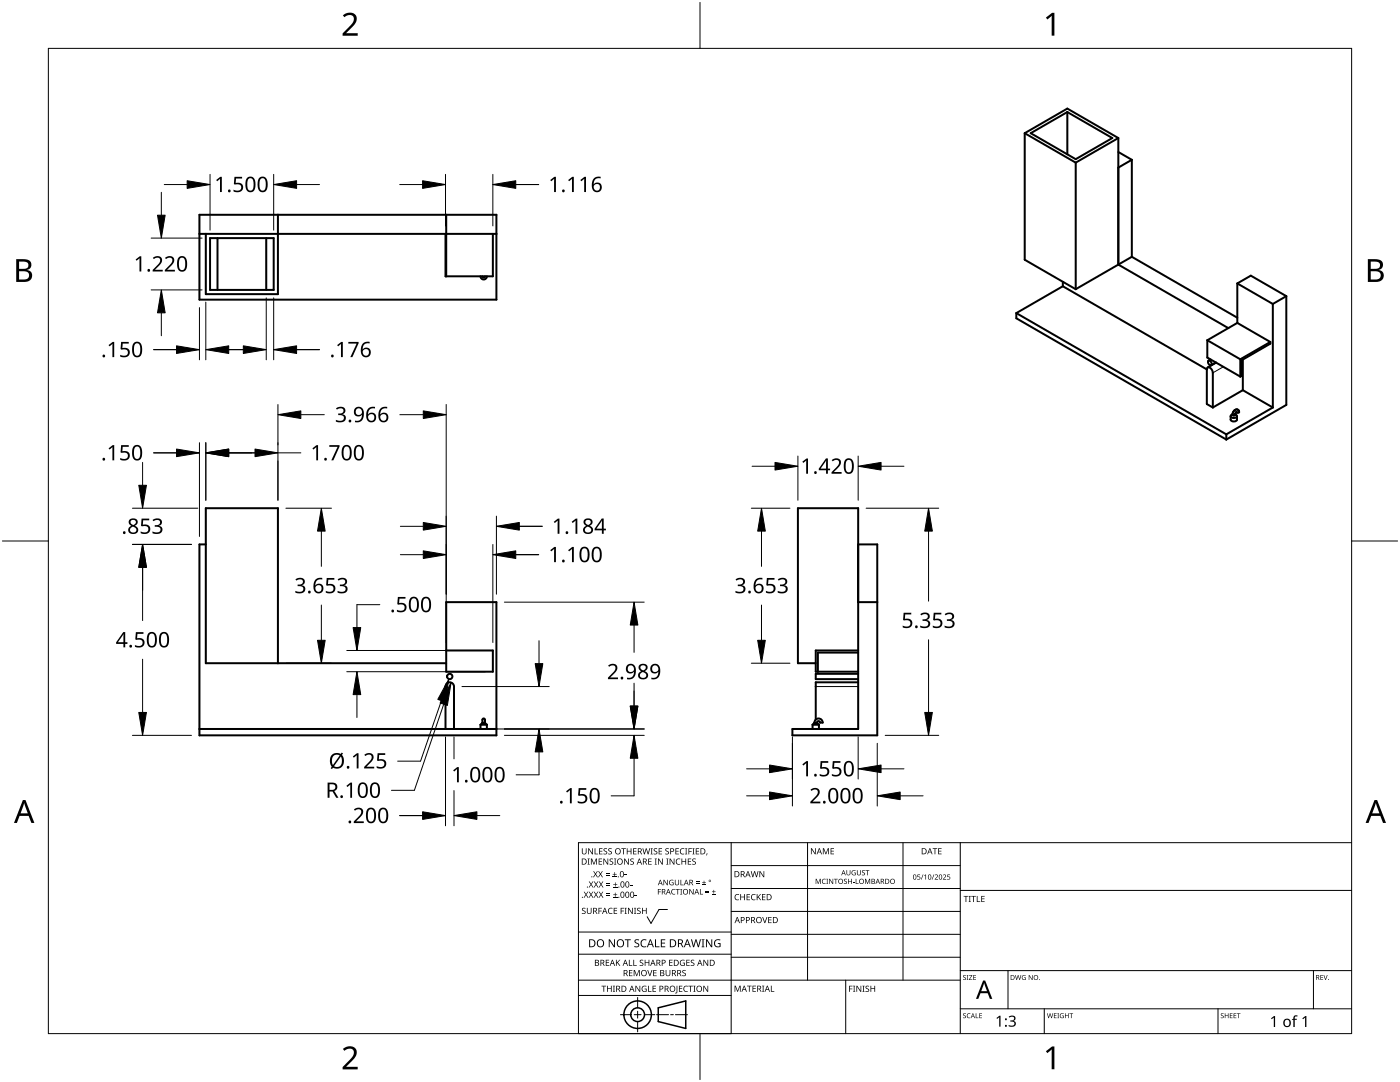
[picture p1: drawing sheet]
<svg xmlns="http://www.w3.org/2000/svg" width="279mm" height="216mm" viewBox="0 0 279 216" stroke-linecap="round" stroke-linejoin="round" font-family="sans-serif">
<g fill="none" stroke="#000" stroke-width=".4">
<path d="M204.5 26.6l8.5-4.9 10.2 5.8M204.5 26.6v25.2l10.2 5.9M204.5 26.6l10.2 5.9M205.7 26.6l7.3-4.2 9 5.1-7.3 4.3zM213 22.4v8.4M214.7 32.5v25.2M223.2 30.3l2.7 1.6M223.2 27.5v25.3M223.2 27.5l-8.5 5M225.9 31.9l-2.7 1.5M225.9 31.9v19.3M39.8 42.9h59.3v16.9h-59.3z"/>
<path d="M39.8 46.7h59.3M41.9 47.5h12.7v10.3h-12.7zM43.4 47.5v10.3M53.1 47.5v10.3M55.5 42.9v15.8h-14.4v-12M88.9 46.7v8.4h9.5v-8.4M89 42.9v12.2M96.3 55.1l.2 .3 .3-.3M97.2 55.1a.64 .64 0 0 1-.7 .7 .64 .64 0 0 1-.6-.7M212.1 57.1l28.7 16.6M212.1 56.2v.9M212.1 57.1l-9.3 5.4"/>
<path d="M223.2 52.8l21.9 12.7M223.2 52.8l-8.5 4.9M225.9 51.2l21 12.2M225.9 51.2l-2.7 1.6M246.9 56.6v7.8M246.9 56.6l7.1 4.1M246.9 56.6l2.7-1.6 7.1 4.1M256.7 59.1l-2.7 1.6M256.7 59.1v21.7l-12 6.9M202.8 62.5l41.9 24.2M202.8 62.5v1l41.9 24.2M240.8 73.7v6.9l1.2 .7"/>
<path d="M240.8 73.7l.1-.3a.9 .9 0 0 1 1.1 1v6.9M240.9 67.9l6.6 3.8M240.9 67.9v3.4l6.6 3.8M241.2 72a.61 .61 0 0 1 .5 .9 .61 .61 0 0 1-.5-.9zM241.6 71.7l-.4 .3M242.6 72.3l-.9 .6M242.7 72.4l-1.7 .9M246.9 64.4l6.6 3.8M246.9 64.4l-6 3.5M247.5 71.7v3.4M248 77.9l6 3.4M248 71.7v6.2"/>
<path d="M248 77.9l-6 3.4M253.5 68.2l-6 3.5M253.5 68.2v.4l-5.7 3.3v3.1l-.3 .1M254 60.7v20.6M244.7 86.7v1M245.6 83v.7a.73 .73 0 0 0 1.3 0v-.7M246 82.7l.2 .2 .3-.2M246 82.7h.1M246 82.7l-.4 .2a.59 .59 0 0 0 .6 .5 .59 .59 0 0 0 .6-.5l-.3-.2M246.5 81.8l-.4 .4-.1 .5M246.5 81.8a.47 .47 0 0 1 .6 0 .47 .47 0 0 1 .1 .5l-.4-.1M246.5 82.7h.1"/>
<path d="M246.8 82.2l-.3 .5M246.8 82.2h.1M254 81.3l-9.3 5.4M41.1 108.6h-1.3v38.1h59.3v-26.5h-10.1v13.8h9.4v-4.2h-9.4M171.3 108.6h3.8v38.1h-17v-1.2h13.2v-44.1h-12.1v30.9h3.6M55.5 132.3v-30.9h-14.4v30.9h47.9M171.3 120.2h3.8M171.3 129.8h-8.5v4.2h8.5M171.3 134.5h-8.5v1h8.5M171.3 130.2h-8.1v3.8M171.3 136.1h-8.5v7.5M39.8 145.5h59.3"/>
<path d="M88.9 145.5v-8.5a.85 .85 0 0 1 .9-.9 .85 .85 0 0 1 .8 .9v8.5M95.9 144.6v.9M95.9 144.6h1.3M96.3 144.2v-.7l.2-.1 .3 .1v.7M96.3 144.2l-.4 .4M96.3 144.2h.1M96.3 144.2h.5M96.8 144.2h.1M96.8 144.2l.4 .4M97.2 144.6v.9M162.2 144.6h1.2M162.2 144.6v.9"/>
<path d="M162.5 144.2a.82 .82 0 0 1 .8-.8 .82 .82 0 0 1 .9 .8h-.5a.31 .31 0 0 0-.4-.3 .31 .31 0 0 0-.2 .3M162.5 144.2h.1M162.5 144.2l-.3 .4M162.6 144.2h.4M163 144.2h.1M163.1 144.2l.3 .4M163.4 144.6v.9"/>
<circle cx="89.8" cy="135" r=".53"/>
</g>
<path d="M244.1 73.2l-2.1 1.2M162.8 137h8.5" fill="none" stroke="#000" stroke-width=".2"/>
<path d="M9.7 9.7h260v196.5h-260z" fill="none" stroke="#000" stroke-width=".2"/>
<path d="M139.7 .5v9.2M.5 108h9.2M269.7 108h9.2M139.7 206.2v9.2" fill="none" stroke="#000" stroke-width=".2"/>
<g fill="#000">
<path d="M68.4 3.1a1.64 1.64 0 0 1 2.8 .4 2.52 2.52 0 0 1-1.2 2.2l-.9 .9h2.3v.5h-3v-.4l1.2-1.2a1.95 1.95 0 0 0 .9-2.2 1.23 1.23 0 0 0-1.8 .1zM208.7 3.5l1.3-.9h.4v4.5h-.5v-4l-.9 .8zM68.4 209.3a1.64 1.64 0 0 1 2.8 .4 2.52 2.52 0 0 1-1.2 2.2l-.9 1h2.3v.5h-3v-.5l1.2-1.2a1.95 1.95 0 0 0 .9-2.1 1.23 1.23 0 0 0-1.8 .1zM208.7 209.8l1.3-1h.4v4.6h-.5v-4l-.9 .7z"/>
<path d="M3.2 51.7h1.3a1.28 1.28 0 0 1 1.7 1.3 1.04 1.04 0 0 1-.8 .9 1.23 1.23 0 0 1 1 1.5 1.23 1.23 0 0 1-1.6 .9h-1.6zM3.8 54.1v1.7h.9a.86 .86 0 0 0 1.1-.9 .86 .86 0 0 0-1.1-.8zM3.8 52.2v1.4h.8a.78 .78 0 0 0 1.1-.7 .78 .78 0 0 0-1.1-.7z"/>
<path d="M273 51.7h1.3a1.28 1.28 0 0 1 1.7 1.3 1.04 1.04 0 0 1-.9 .9 1.23 1.23 0 0 1 1 1.5 1.23 1.23 0 0 1-1.5 .9h-1.6zM273.6 54.1v1.7h.9a.86 .86 0 0 0 1.1-.9 .86 .86 0 0 0-1.2-.8zM273.6 52.2v1.4h.8a.78 .78 0 0 0 1-.7 .78 .78 0 0 0-1.1-.7z"/>
<path d="M4.6 159.6h.5l1.8 4.6h-.6l-.6-1.4h-1.8l-.5 1.4h-.6zM4.8 160.2l-.7 2.1h1.4z"/>
<path d="M274.3 159.6h.5l1.8 4.6h-.6l-.5-1.4h-1.8l-.6 1.4h-.6zM274.6 160.2l-.7 2.1h1.4z"/>
</g>
<g fill="none" stroke="#000" stroke-width=".2">
<path d="M145.9 168.1v38.1h-30.5v-38.1h154.3M145.9 172.7h45.7M145.9 177.3h45.7M161.2 168.1v27.5M180.2 168.1v27.5M191.6 168.1v38.1M191.6 177.7h78.1M115.4 198.6h30.5M115.4 195.6h76.2M115.4 190.4h30.5M115.4 186h30.5M127.3 199v2.1"/>
<path d="M133.2 181.5h-1.7l-1.6 2.8-.7-1.4M145.9 181.9h45.7M145.9 186.4h45.7M145.9 191h45.7M168.8 195.6v10.6M191.6 193.7h78.1M201.2 193.7v7.6M262.1 193.7v7.6M123.8 202.5h2.1M126.6 202.5h1.3M127.3 201.8v1.4M127.3 203.8v2.1"/>
<path d="M128.6 202.5h2.1M131 202.5h2.4M133.8 202.5h.6M134.8 202.5h2.4M191.6 201.3h78.1M208.4 201.3v4.9M243.1 201.3v4.9"/>
</g>
<g fill="#000">
<path d="M116.1 169.3h.2v.8a.32 .32 0 0 0 .3 .3 .32 .32 0 0 0 .3-.3v-.8h.2v.8a.47 .47 0 0 1-.5 .4 .47 .47 0 0 1-.5-.5zM116.5 177.9h.2l.3 .5 .3-.5h.1l-.4 .6 .4 .6h-.1l-.3-.5-.4 .5h-.1l.4-.6zM117.3 171.3h.4l-.1 .1v1l.1 .1h-.4l.1-.1v-1zM117.4 169.3h.2l.6 1v-1h.1v1.2h-.1l-.7-1v1h-.1zM117.5 177.9h.2l.3 .5 .3-.5h.1l-.4 .6 .4 .6h-.1l-.4-.5-.3 .5h-.1l.4-.6zM117.5 175.9h.2l.3 .5 .3-.5h.1l-.4 .6 .5 .6h-.2l-.3-.5-.4 .5h-.1l.4-.6zM117.9 171.3h.3l.3 1 .4-1h.2v1.2h-.1v-1l-.4 1h-.1l-.4-1v1h-.2zM118.7 169.3h.1v1h.6v.2h-.7zM118.4 173.8h.1l.3 .5 .3-.5h.2l-.4 .6 .4 .7h-.1l-.4-.6-.3 .6h-.1l.4-.7zM118.5 177.9h.2l.2 .5 .3-.5h.2l-.4 .6 .4 .6h-.1l-.4-.5-.3 .5h-.1l.4-.6zM118.5 175.9h.2l.3 .5 .3-.5h.1l-.4 .6 .4 .6h-.1l-.3-.5-.4 .5h-.1l.4-.6zM119.5 171.3h.7v.1h-.6v.4h.5v.2h-.5v.4h.6v.1h-.7z"/>
<path d="M119.6 169.3h.6v.1h-.5v.4h.5v.1h-.5v.4h.5v.2h-.6zM119.4 173.8h.1l.3 .5 .3-.5h.2l-.4 .6 .4 .7h-.1l-.4-.6-.3 .6h-.2l.5-.7zM119.5 177.9h.1l.3 .5 .3-.5h.2l-.4 .6 .4 .6h-.1l-.4-.5-.3 .5h-.1l.4-.6zM119.5 175.9h.2l.3 .5 .3-.5h.1l-.4 .6 .4 .6h-.1l-.4-.5-.3 .5h-.1l.4-.6zM120.9 174.6h.8v.1h-.8zM120.9 174.2h.8v.1h-.8zM121 178.7h.8v.1h-.8zM121 178.3h.8v.1h-.8zM121 176.6h.8v.1h-.8zM121 176.3h.8v.1h-.8zM120.5 169.4l.4-.1h.3l-.1 .1a.25 .25 0 0 0-.4-.1 .25 .25 0 0 0 0 .4 .4 .4 0 0 1 .5 .3 .4 .4 0 0 1-.3 .5 .4 .4 0 0 1-.5-.2h.2a.27 .27 0 0 0 .4-.1 .27 .27 0 0 0-.3-.3l-.2-.2zM120.4 171.3h.2l.6 1v-1h.2v1.2h-.2l-.6-1v1h-.2z"/>
<path d="M121.4 169.4l.5-.1h.2v.1a.25 .25 0 0 0-.4-.1 .25 .25 0 0 0 0 .4 .4 .4 0 0 1 .4 .3 .4 .4 0 0 1-.2 .5 .4 .4 0 0 1-.5-.2h.1a.27 .27 0 0 0 .5-.1 .27 .27 0 0 0-.4-.3l-.2-.2zM122.3 174.9h.8v.2h-.8zM122.4 179h.8v.1h-.8zM122.4 177h.8v.1h-.8zM121.7 171.4l.4-.1 .3 .1-.1 .1a.25 .25 0 0 0-.4-.1 .25 .25 0 0 0 0 .4 .4 .4 0 0 1 .5 .3 .4 .4 0 0 1-.3 .5 .4 .4 0 0 1-.5-.3l.2 .1a.27 .27 0 0 0 .4-.2 .27 .27 0 0 0-.3-.3l-.2-.2zM122.6 174h.1v.4h.4v.1h-.4v.4h-.1v-.4h-.3v-.1h.3zM122.7 178.1h.1v.4h.4v.1h-.4v.3h-.1v-.3h-.3v-.1h.3zM122.7 176.1h.2v.3h.3v.2h-.3v.3h-.2v-.3h-.3v-.2h.3zM122.5 171.3h.5l-.2 .1v1l.2 .1h-.5l.2-.1v-1zM124 169.3h.9v.1h-.4v1.1h-.1v-1.1h-.4zM124.7 174.5h.4v.2h-.4zM124.6 171.3h.1l.7 1v-1h.1v1.2h-.2l-.6-1v1h-.1z"/>
<path d="M125.7 176.6h.5v.1h-.5zM125.1 169.3h.1v.5h.7v-.5h.1v1.2h-.1v-.6h-.7v.6h-.1zM125.8 171.4l.5-.1 .2 .1v.1a.25 .25 0 0 0-.4-.1 .25 .25 0 0 0 0 .4 .4 .4 0 0 1 .4 .3 .4 .4 0 0 1-.2 .5 .4 .4 0 0 1-.5-.3l.1 .1a.27 .27 0 0 0 .5-.2 .27 .27 0 0 0-.4-.3l-.2-.2zM126.7 178.6h.4v.2h-.4zM126.4 169.3h.6v.1h-.5v.4h.5v.1h-.5v.4h.5v.2h-.6zM128.2 169.3h.2l.2 1 .3-1h.2l.2 1 .3-1h.1l-.3 1.2h-.1l-.3-1.1-.3 1.1h-.2zM129.4 171.3h.6v.1h-.5v.4h.5v.2h-.5v.4h.5v.1h-.6zM129.8 169.3h.5l-.2 .1v1l.2 .1h-.5l.2-.1v-1zM130.7 171.3h.4l-.1 .1v1l.1 .1h-.4l.1-.1v-1zM130.5 169.4l.4-.1h.3l-.1 .1a.25 .25 0 0 0-.4-.1 .25 .25 0 0 0 0 .4 .4 .4 0 0 1 .5 .3 .4 .4 0 0 1-.3 .5 .4 .4 0 0 1-.5-.2h.2a.27 .27 0 0 0 .4-.1 .27 .27 0 0 0-.3-.3l-.2-.2zM131.3 177.4h.6v.1h-.5v.4h.5v.1h-.5v.5h-.1zM131.4 169.3h.7v.1h-.5v.4h.5v.1h-.5v.4h.5v.2h-.7z"/>
<path d="M131.3 171.3h.2l.7 1-.1-1h.2v1.2h-.2l-.6-1v1h-.2zM132.4 175.6h.2l.6 .9v-.9h.1v1h-.2l-.6-.9v.9h-.1zM133 171.3h.4l-.1 .1v1l.1 .1h-.4l.1-.1v-1zM132.8 169.4l.4-.1h.3l-.1 .1a.25 .25 0 0 0-.3-.1 .25 .25 0 0 0 0 .4 .4 .4 0 0 1 .4 .3 .4 .4 0 0 1-.3 .5 .4 .4 0 0 1-.4-.2h.1a.27 .27 0 0 0 .5-.1 .27 .27 0 0 0-.4-.3l-.2-.2zM133.7 175.7l.5-.2 .2 .1v.1a.45 .45 0 0 0-.7 .4 .45 .45 0 0 0 .6 .4v-.3h-.2v-.1h.3v.5a.6 .6 0 0 1-.8-.1 .6 .6 0 0 1 .1-.8zM134.1 177.5l.4-.1h.3l-.1 .2a.44 .44 0 0 0-.6 .4 .44 .44 0 0 0 .6 .3 .52 .52 0 0 1-.7 0 .52 .52 0 0 1 .1-.8zM133.6 171.3h.2l.7 1v-1h.1v1.2h-.2l-.6-1v1h-.2zM134.9 177.4h.8v.1h-.4v1h-.1v-1h-.3zM135 171.5l.5-.2 .3 .1-.1 .1a.49 .49 0 0 0-.7 .4 .49 .49 0 0 0 .7 .5 .52 .52 0 0 1-.6 0 .52 .52 0 0 1-.2-.6zM134.8 169.3h.7v.1h-.6v.4h.5v.1h-.5v.4h.6v.2h-.7zM134.7 175.6h.1v.7a.28 .28 0 0 0 .3 .2 .28 .28 0 0 0 .3-.2v-.7h.1v.7a.42 .42 0 0 1-.4 .4 .42 .42 0 0 1-.4-.4zM135.8 175.6h.1v.9h.5v.1h-.6z"/>
<path d="M135.8 177.4h.3l-.1 .1v.9l.1 .1h-.3l.1-.1v-.9zM135.8 169.4l.5-.2 .3 .1-.1 .1a.49 .49 0 0 0-.7 .5 .49 .49 0 0 0 .8 .4 .52 .52 0 0 1-.7 .1 .52 .52 0 0 1-.2-.6zM136 171.3h.2v.5h.6v-.5h.1v1.2h-.1v-.5h-.6v.5h-.2zM136.7 169.3h.5l-.2 .1v1l.2 .1h-.5l.2-.1v-1zM137.4 169.3h.7v.1h-.6v.4h.5v.2h-.5v.5h-.1zM137.3 171.3h.6v.1h-.5v.4h.5v.2h-.5v.4h.5v.1h-.6zM137.6 177.4h.1l.6 .9v-.9h.1v1.1h-.1l-.6-.9v.9h-.1zM138.2 169.3h.4l-.1 .1v1l.1 .1h-.4l.1-.1v-1zM138.9 176.2h.7v.1h-.7zM138.9 175.9h.7v.1h-.7zM138.2 171.4l.4-.1 .3 .1-.1 .1a.25 .25 0 0 0-.4-.1 .25 .25 0 0 0 0 .4 .4 .4 0 0 1 .5 .3 .4 .4 0 0 1-.3 .5 .4 .4 0 0 1-.5-.3l.2 .1a.27 .27 0 0 0 .4-.2 .27 .27 0 0 0-.3-.3l-.2-.2zM138.9 169.3h.6v.1h-.5v.4h.5v.1h-.5v.4h.5v.2h-.6z"/>
<path d="M139.7 177.4h.1v1h.5v.1h-.6zM140.1 176.5h.8v.1h-.8zM140.4 175.7h.2v.3h.3v.2h-.3v.3h-.2v-.3h-.3v-.2h.3zM140.8 178h.7v.2h-.7zM140.8 177.7h.7v.1h-.7zM141 170.3h.2l-.3 .4zM142.1 178.4h.7v.1h-.7zM142.4 177.6h.1v.3h.3v.1h-.3v.3h-.1v-.3h-.3v-.1h.3zM146.8 178.6l.4-.2 .3 .1v.1a.49 .49 0 0 0-.7 .4 .49 .49 0 0 0 .7 .5 .52 .52 0 0 1-.7 0 .52 .52 0 0 1-.2-.6zM147.7 178.4h.2v.5h.6v-.5h.2v1.2h-.2v-.5h-.6v.5h-.2zM149 178.4h.7v.1h-.5v.4h.4v.2h-.4v.4h.5v.1h-.7zM150 178.6l.5-.2 .3 .1-.1 .1a.49 .49 0 0 0-.7 .4 .49 .49 0 0 0 .8 .5 .52 .52 0 0 1-.7 0 .52 .52 0 0 1-.2-.6z"/>
<path d="M149.8 173.8h.2l.2 1.1 .3-1.1h.2l.3 1.1 .2-1.1h.2l-.3 1.2h-.2l-.3-1-.3 1h-.1zM151 178.4h.2v.6l.5-.6h.2l-.5 .5 .5 .7h-.2l-.4-.6-.1 .6h-.2zM151.6 173.8h.1l.7 1v-1h.1v1.2h-.2l-.6-1v1h-.1zM152.1 178.4h.7v.1h-.6v.4h.5v.2h-.5v.4h.6v.1h-.7zM161.8 169.3h.2l.7 1v-1h.1v1.2h-.2l-.6-1v1h-.2zM162.8 175.4h.2l.3 .8 .3-.8h.2v1h-.1v-.9l-.5 .9-.3-.9v.9h-.1zM164.2 175.5l.4-.2 .2 .1v.1a.41 .41 0 0 0-.6 .4 .41 .41 0 0 0 .6 .3 .48 .48 0 0 1-.7 0 .48 .48 0 0 1 .1-.7zM164.2 169.3h.2l.4 .9 .4-.9h.2v1.2h-.1v-1.1l-.4 1.1h-.1l-.4-1.1v1.1h-.2zM164.9 175.4h.4l-.1 .1v.8l.1 .1h-.4l.1-.1v-.8zM165.5 175.4h.1l.6 .8v-.8h.1v1h-.2l-.5-.9v.9h-.1zM165.8 169.3h.6v.1h-.5v.4h.5v.1h-.5v.4h.5v.2h-.6zM166.4 175.4h.8v.1h-.3v.9h-.1v-.9h-.4z"/>
<path d="M168.5 175.5l.3-.2 .2 .1v.1a.24 .24 0 0 0-.3-.1 .24 .24 0 0 0-.1 .3 .24 .24 0 0 0 .3 .1 .33 .33 0 0 1 .1 .6 .33 .33 0 0 1-.5 0v-.2a.26 .26 0 0 0 .3 .1 .26 .26 0 0 0 .1-.3 .26 .26 0 0 0-.3-.2zM168.9 173.6h.2v.7a.26 .26 0 0 0 .2 .3 .26 .26 0 0 0 .3-.3v-.7h.1v.7a.39 .39 0 0 1-.4 .4 .39 .39 0 0 1-.4-.4zM169.3 175.4h.1v.4h.5v-.4h.1v1h-.1v-.5h-.5v.5h-.1zM170.2 175.9h.4v.1h-.4zM170.1 173.8l.4-.2 .3 .1-.1 .1a.42 .42 0 0 0-.6 .3 .42 .42 0 0 0 .6 .4v-.3h-.3v-.1h.4v.5a.56 .56 0 0 1-.8-.1 .56 .56 0 0 1 .1-.7zM170.8 175.4h.1v.9h.4v.1h-.5zM171 173.6h.1v.7a.26 .26 0 0 0 .3 .3 .26 .26 0 0 0 .3-.3v-.7h.1v.7a.39 .39 0 0 1-.4 .4 .39 .39 0 0 1-.4-.4zM172.1 173.7l.3-.1 .2 .1v.1a.24 .24 0 0 0-.3-.1 .24 .24 0 0 0-.1 .3 .24 .24 0 0 0 .3 .1 .33 .33 0 0 1 .1 .5 .33 .33 0 0 1-.5 0v-.1a.26 .26 0 0 0 .3 .1 .26 .26 0 0 0 .1-.4 .26 .26 0 0 0-.3-.1zM172.6 175.4h.2l.3 .8 .4-.8h.2v1h-.2v-.9l-.4 .9-.4-.9 .1 .9h-.2zM172.7 173.6h.8v.1h-.3v1h-.2v-1h-.3zM183.1 174.5h.5v.1h-.4v.3a.34 .34 0 0 1 .5 .2 .34 .34 0 0 1-.2 .4 .34 .34 0 0 1-.5-.1 .27 .27 0 0 0 .4 .1 .27 .27 0 0 0 .1-.4 .27 .27 0 0 0-.4-.1zM184.2 174.5h.1l-.4 1h-.1z"/>
<path d="M184.4 174.7l.4-.2v1h-.1v-.9l-.2 .2zM186.3 174.5h.2l-.4 1h-.1zM186.1 169.3h.9v.1h-.3v1.1h-.2v-1.1h-.4zM186.5 174.6a.37 .37 0 0 1 .6 0 .37 .37 0 0 1-.2 .6l-.2 .2h.5v.1h-.7l.3-.4a.27 .27 0 0 0 .3-.3 .27 .27 0 0 0-.4-.2zM187.2 169.3h.7v.1h-.5v.4h.5v.1h-.5v.4h.5v.2h-.7zM188.2 174.6a.37 .37 0 0 1 .6 0 .37 .37 0 0 1-.3 .6l-.2 .2h.5v.1h-.6l.2-.4a.27 .27 0 0 0 .3-.3 .27 .27 0 0 0-.4-.2zM189.1 174.5h.5v.1h-.4v.3a.34 .34 0 0 1 .4 .2 .34 .34 0 0 1-.1 .4 .34 .34 0 0 1-.5-.1 .27 .27 0 0 0 .4 .1 .27 .27 0 0 0 .1-.4 .27 .27 0 0 0-.4-.1zM192.3 178.8h.9v.1h-.3v1.1h-.2v-1.1h-.4zM193.3 178.8h.5l-.2 .1v1l.2 .1h-.5l.2-.1v-1zM193.8 178.8h1v.1h-.4v1.1h-.2v-1.1h-.4zM194.9 178.8h.2v1.1h.5v.1h-.7zM195.8 178.8h.7v.1h-.5v.4h.5v.1h-.5v.5h.5v.1h-.7z"/>
<path d="M116.2 181.3l.4-.2 .3 .1-.1 .1a.25 .25 0 0 0-.4-.1 .25 .25 0 0 0 0 .4 .4 .4 0 0 1 .5 .3 .4 .4 0 0 1-.3 .5 .4 .4 0 0 1-.5-.2h.2a.27 .27 0 0 0 .4-.1 .27 .27 0 0 0-.3-.3l-.2-.2zM117.1 181.1h.2v.8a.32 .32 0 0 0 .3 .3 .32 .32 0 0 0 .3-.3v-.8h.2v.8a.47 .47 0 0 1-.5 .5 .47 .47 0 0 1-.5-.5zM119.4 181.1h.7v.2h-.5v.4h.5v.1h-.5v.6h-.2zM120 196.7h1v.1h-.4v1.1h-.2v-1.1h-.4zM120.9 191.5h.7v.1h-.6v.4h.5v.2h-.5v.4h.6v.1h-.7zM121.5 181.3l.4-.2 .4 .1-.1 .1a.49 .49 0 0 0-.7 .5 .49 .49 0 0 0 .7 .4 .52 .52 0 0 1-.6 .1 .52 .52 0 0 1-.3-.6zM121.1 196.7h.2v.5h.6v-.5h.2v1.2h-.2v-.6h-.6v.6h-.2zM121.5 187.4h.2l.9 1.3v-1.3h.1v1.6h-.2l-.8-1.3v1.3h-.2zM122.3 196.7h.4l-.1 .1v1l.1 .1h-.4l.2-.1v-1zM122.5 181.1h.7v.2h-.6v.4h.5v.1h-.5v.4h.6v.2h-.7zM122.9 191.5h.2v.6l.5-.6h.2l-.5 .5 .5 .7h-.2l-.4-.6-.1 .6h-.2zM123.9 181.1h.6v.2h-.5v.4h.5v.1h-.5v.6h-.1z"/>
<path d="M124.7 181.1h.4l-.2 .2v.9l.2 .2h-.4l.1-.2v-.9zM124.7 187.4h1.2v.2h-.5v1.4h-.2v-1.4h-.5zM125.5 191.5h.2v1.1h.5v.1h-.7zM125.5 193.6h.7v.1h-.5v.4h.5v.1h-.5v.4h.5v.2h-.7zM125.3 181.1h.2l.7 1.1-.1-1.1h.2v1.3h-.2l-.6-1v1h-.2zM126.4 191.5h.1v1.1h.6v.1h-.7zM126.5 181.1h.5l-.2 .2v.9l.2 .2h-.5l.2-.2v-.9zM126.5 193.6h.2l.4 1 .4-1h.2v1.2h-.2v-1.1l-.4 1.1h-.1l-.4-1.1v1.1h-.1zM126.7 187.6l.3-.2 .6 .1-.2 .1a.33 .33 0 0 0-.6 .2 .33 .33 0 0 0 .4 .4 .47 .47 0 0 1 .4 .6 .47 .47 0 0 1-.7 .2h-.3v-.2h.2a.35 .35 0 0 0 .6-.2 .35 .35 0 0 0-.5-.4l-.3-.2zM126.8 196.7h.2l.6 1v-1h.2v1.2h-.2l-.7-1 .1 1h-.2zM127.2 181.3l.4-.2 .3 .1-.1 .1a.25 .25 0 0 0-.4-.1 .25 .25 0 0 0 0 .4 .4 .4 0 0 1 .5 .3 .4 .4 0 0 1-.3 .5 .4 .4 0 0 1-.5-.2h.2a.27 .27 0 0 0 .4-.1 .27 .27 0 0 0-.3-.3l-.2-.2zM127.7 191.6l.4-.1 .3 .1-.1 .1a.25 .25 0 0 0-.3-.1 .25 .25 0 0 0 0 .4 .4 .4 0 0 1 .4 .3 .4 .4 0 0 1-.3 .5 .4 .4 0 0 1-.4-.3l.1 .1a.27 .27 0 0 0 .5-.2 .27 .27 0 0 0-.4-.3l-.2-.2z"/>
<path d="M128 187.6l.6-.2 .4 .1-.1 .2a.63 .63 0 0 0-.9 .5 .63 .63 0 0 0 1 .6v.2a.83 .83 0 0 1-1.1-.3 .83 .83 0 0 1 .1-1.1zM128.2 196.8l.6-.1 .2 .1v.1a.5 .5 0 0 0-.8 .4 .5 .5 0 0 0 .7 .5v-.4h-.3v-.1h.4v.6a.66 .66 0 0 1-.8-.2 .66 .66 0 0 1 0-.9zM128.1 181.1h.2v.6h.6v-.6h.2v1.3h-.2v-.6h-.6v.6h-.2zM129.2 193.6h.1l.4 1 .3-1h.2l-.4 1.2h-.2zM129.3 196.7h.2v1.1h.5v.1h-.7zM128.7 191.5h.1v.5h.6v-.5h.2v1.2h-.2v-.5h-.6v.5h-.1zM130.7 187.4h.2v1.4h.7v.2h-.9zM130.2 196.7h.7v.1h-.5v.4h.5v.1h-.5v.5h.5v.1h-.7zM130.4 193.6h.6v.1h-.5v.4h.5v.1h-.5v.4h.5v.2h-.6zM131.9 187.4h.9v.2h-.7v.5h.6v.2h-.6v.5h.7v.2h-.9zM132.8 193.6h.2v.7a.32 .32 0 0 0 .3 .4 .32 .32 0 0 0 .3-.4v-.7h.2v.7a.47 .47 0 0 1-.5 .5 .47 .47 0 0 1-.5-.5zM133.5 191.5h.7v.1h-.5v.4h.5v.2h-.5v.4h.5v.1h-.7z"/>
<path d="M135 196.7h.2v1.3l-.1 .2h-.3l-.1-.1 .3-.2zM135.5 196.7h.7v.1h-.5v.4h.4v.1h-.4v.5h.5v.1h-.7zM135.8 191.7l.5-.2 .4 .1-.1 .1a.5 .5 0 0 0-.8 .4 .5 .5 0 0 0 .7 .5v-.4h-.2v-.1h.4v.6a.66 .66 0 0 1-.9-.1 .66 .66 0 0 1 0-.9zM136.2 193.7l.4-.2 .3 .1-.1 .1a.25 .25 0 0 0-.4-.1 .25 .25 0 0 0 0 .4 .4 .4 0 0 1 .5 .3 .4 .4 0 0 1-.3 .5 .4 .4 0 0 1-.5-.2h.2a.27 .27 0 0 0 .5-.1 .27 .27 0 0 0-.4-.3l-.2-.2zM136.5 196.8l.5-.1 .3 .1-.1 .1a.49 .49 0 0 0-.7 .4 .49 .49 0 0 0 .8 .4 .52 .52 0 0 1-.7 .1 .52 .52 0 0 1-.2-.6zM137 191.5h.6v.1h-.5v.4h.5v.2h-.5v.4h.5v.1h-.6zM137.4 196.7h.9v.1h-.4v1.1h-.1v-1.1h-.4zM137.9 191.6l.4-.1 .3 .1-.1 .1a.25 .25 0 0 0-.4-.1 .25 .25 0 0 0 0 .4 .4 .4 0 0 1 .5 .3 .4 .4 0 0 1-.3 .5 .4 .4 0 0 1-.5-.3l.2 .1a.27 .27 0 0 0 .4-.2 .27 .27 0 0 0-.3-.3l-.2-.2zM138.4 196.7h.4l-.1 .1v1l.1 .1h-.4l.1-.1v-1zM137.9 187.4h.2l.3 1.4 .4-1.4h.2l.4 1.4 .3-1.4h.2l-.4 1.6h-.2l-.4-1.3-.4 1.3h-.2zM140 187.4h.6l-.2 .2v1.3l.2 .1h-.6l.2-.1v-1.3zM140.4 196.7h.1l.7 1v-1h.1v1.2h-.1l-.7-1v1h-.1z"/>
<path d="M140.4 191.5h.2l.6 1v-1h.1v1.2h-.1l-.7-1v1h-.1zM140.9 187.4h.2l.9 1.3v-1.3h.1v1.6h-.2l-.8-1.3v1.3h-.2zM142.7 187.6l.7-.2 .4 .1-.1 .2a.65 .65 0 0 0-1 .5 .65 .65 0 0 0 .9 .6v-.4h-.3v-.2h.5v.7a.86 .86 0 0 1-1.1-.1 .86 .86 0 0 1 0-1.2zM146.6 196.7h.2l.4 1 .4-1h.2v1.2h-.1v-1.1l-.4 1.1h-.2l-.4-1.1v1.1h-.1zM149.1 196.7h.9v.1h-.4v1.1h-.1v-1.1h-.4zM150.2 196.7h.7v.1h-.6v.4h.5v.1h-.5v.5h.6v.1h-.7zM152.1 183h.2l.3 1 .4-1h.1l-.4 1.2h-.1zM152.1 196.7h.4l-.1 .1v1l.1 .1h-.4l.1-.1v-1zM153.8 196.7h.2v1.1h.5v.1h-.7zM153.3 183h.7v.1h-.5v.4h.5v.1h-.5v.5h.5v.1h-.7zM169.5 196.7h.6v.1h-.5v.5h.5v.1h-.5v.5h-.1zM170.2 196.7h.5l-.2 .1v1l.2 .1h-.5l.2-.1v-1z"/>
<path d="M170.9 196.7h.2l.6 1v-1h.2v1.2h-.2l-.6-1v1h-.2zM172.1 196.7h.5l-.2 .1v1l.2 .1h-.5l.2-.1v-1zM172.8 196.8l.4-.1h.2v.2a.25 .25 0 0 0-.4-.1 .25 .25 0 0 0 0 .4 .4 .4 0 0 1 .5 .3 .4 .4 0 0 1-.3 .4 .4 .4 0 0 1-.5-.2l.2 .1a.27 .27 0 0 0 .4-.2 .27 .27 0 0 0-.3-.3l-.3-.2zM173.7 196.7h.2v.5h.6v-.5h.2v1.2h-.2v-.6h-.6v.6h-.2zM192.2 194.7l.4-.1h.2l-.1 .1a.24 .24 0 0 0-.3 0 .24 .24 0 0 0-.1 .3 .24 .24 0 0 0 .4 .1 .31 .31 0 0 1 0 .4 .31 .31 0 0 1-.5-.1 .24 .24 0 0 0 .3 .1 .24 .24 0 0 0 .1-.3l-.4-.3zM192.9 194.6h.4l-.1 .1v.7l.1 .1h-.4l.1-.1v-.7zM193.4 194.6h.6l-.5 .8h.6v.1h-.7l.5-.8h-.5zM194.2 194.6h.6v.1h-.4v.3h.4v.1h-.4v.3h.4v.1h-.6zM202.6 194.6h.1l.2 .8 .2-.8h.2l.2 .8 .2-.8h.1l-.2 .9h-.2l-.2-.8-.2 .8h-.2zM204 194.7l.4-.1h.3l-.1 .1a.4 .4 0 0 0-.6 .4 .4 .4 0 0 0 .6 .3v-.3l-.2-.1h.3v.5a.53 .53 0 0 1-.7-.1 .53 .53 0 0 1 0-.7zM205.3 194.6h.1l.6 .8v-.8h.1v.9h-.2l-.5-.8v.8h-.1zM263.5 194.6h.6v.1h-.5v.3h.4v.1h-.4v.3h.5v.1h-.6z"/>
<path d="M264.1 194.6h.2l.2 .8 .3-.8h.2l-.4 .9h-.1zM192.2 202.3l.4-.1h.2l-.1 .1a.24 .24 0 0 0-.3 0 .24 .24 0 0 0-.1 .3 .24 .24 0 0 0 .4 .1 .31 .31 0 0 1 0 .5 .31 .31 0 0 1-.5-.2 .24 .24 0 0 0 .3 .1 .24 .24 0 0 0 .1-.3l-.4-.2zM193.1 202.3l.3-.1h.3l-.1 .1a.39 .39 0 0 0-.5 .4 .39 .39 0 0 0 .5 .3 .46 .46 0 0 1-.6 0 .46 .46 0 0 1 .1-.7zM194.7 202.2h.1v.8h.5v.2h-.6zM195.4 202.2h.6v.1h-.4v.3h.4v.1h-.4v.4h.4v.1h-.6zM198.9 203.1l.6-.4h.2v2.2h-.3v-1.9l-.4 .3zM201.3 202.9a.73 .73 0 0 1 .9-.3 .73 .73 0 0 1 .4 .8l-.4 .3a.62 .62 0 0 1 .5 .8 .62 .62 0 0 1-.8 .4l-.6-.1v-.3l.3 .1a.49 .49 0 0 0 .7 0 .49 .49 0 0 0 0-.7l-.7-.1v-.2a.46 .46 0 0 0 .7 0 .46 .46 0 0 0-.1-.7h-.3l-.5 .2zM209 202.2h.1l.2 .8 .2-.8h.1l.3 .8 .2-.8h.1l-.3 1h-.1l-.2-.9-.3 .9h-.1zM210.3 202.2h.6v.1h-.4v.3h.3v.1h-.3v.4h.4v.1h-.6zM211 202.2h.4l-.2 .1v.8l.2 .1h-.4l.1-.1v-.8zM211.6 202.3l.7-.1-.1 .1a.4 .4 0 0 0-.6 .4 .4 .4 0 0 0 .6 .3v-.2l-.2-.2h.3v.5a.53 .53 0 0 1-.7-.1 .53 .53 0 0 1 0-.7zM212.5 202.2h.2v.4h.5v-.4h.1v1h-.1v-.5h-.5v.5h-.2z"/>
<path d="M213.4 202.2h.8v.1h-.3v.9h-.2v-.9h-.3zM243.7 202.3l.3-.1h.2v.1a.24 .24 0 0 0-.3 0 .24 .24 0 0 0-.1 .3 .24 .24 0 0 0 .3 .1 .31 .31 0 0 1 0 .5 .31 .31 0 0 1-.5-.2 .24 .24 0 0 0 .4 .1 .24 .24 0 0 0 0-.3l-.3-.2zM244.4 202.2h.2v.4h.5v-.4h.1v1h-.1v-.5h-.5v.5h-.2zM245.4 202.2h.6v.1h-.4v.3h.4v.1h-.4v.4h.4v.1h-.6zM246.2 202.2h.5v.1h-.4v.3h.4v.1h-.4v.4h.4v.1h-.5zM246.8 202.2h.8v.1h-.3v.9h-.2v-.9h-.3zM253.7 203.2l.6-.5h.2v2.2h-.3v-1.9l-.4 .4zM258.2 202.7l.3-.1h.5l-.1 .3-.4-.1-.1 .2v.3h.4v.2h-.4v1.4h-.3v-1.4h-.3l.3-.2zM259.9 203.2l.6-.5h.2v2.2h-.2v-1.9l-.5 .4z"/>
<path d="M116.1 171.3h.4a.61 .61 0 0 1 .6 .6 .61 .61 0 0 1-.6 .6h-.4zM116.3 171.4v1h.1a.48 .48 0 0 0 .5-.5 .48 .48 0 0 0-.4-.5z"/>
<path d="M122.7 169.9a.61 .61 0 0 1 1.2 0 .61 .61 0 0 1-1.2 0zM122.9 169.9a.45 .45 0 0 0 .9 0 .45 .45 0 0 0-.9 0z"/>
<path d="M123.1 171.9a.61 .61 0 0 1 1.2 0 .61 .61 0 0 1-1.2 0zM123.3 171.9a.45 .45 0 0 0 .9 0 .45 .45 0 0 0-.9 0z"/>
<path d="M123.9 173.9a.5 .5 0 0 1 .6 .1 .5 .5 0 0 1 0 .7 .44 .44 0 0 1-.6 .3 .44 .44 0 0 1-.2-.6zM123.9 174a.48 .48 0 0 0-.1 .6 .48 .48 0 0 0 .5 .3v-.8l-.1-.1z"/>
<path d="M124 178a.5 .5 0 0 1 .6 .1 .5 .5 0 0 1 0 .6 .44 .44 0 0 1-.6 .4 .44 .44 0 0 1-.2-.6zM124.1 178.1a.48 .48 0 0 0-.2 .6 .48 .48 0 0 0 .5 .3v-.8l-.1-.2z"/>
<path d="M124 176a.5 .5 0 0 1 .6 .1 .5 .5 0 0 1 0 .6 .44 .44 0 0 1-.6 .4 .44 .44 0 0 1-.2-.7zM124.1 176.1a.48 .48 0 0 0-.2 .5 .48 .48 0 0 0 .5 .3v-.7l-.1-.2z"/>
<path d="M124.9 178a.5 .5 0 0 1 .7 .1 .5 .5 0 0 1 0 .6 .44 .44 0 0 1-.6 .4 .44 .44 0 0 1-.2-.6zM125 178.1a.48 .48 0 0 0-.1 .6 .48 .48 0 0 0 .4 .3l.1-.8-.2-.2z"/>
<path d="M124.9 176a.5 .5 0 0 1 .7 .1 .5 .5 0 0 1 0 .6 .44 .44 0 0 1-.6 .4 .44 .44 0 0 1-.2-.7zM125 176.1a.48 .48 0 0 0-.1 .5 .48 .48 0 0 0 .5 .3v-.7l-.1-.2z"/>
<path d="M125.9 178a.5 .5 0 0 1 .6 .1 .5 .5 0 0 1 0 .6 .44 .44 0 0 1-.5 .4 .44 .44 0 0 1-.2-.6zM126 178.1a.48 .48 0 0 0-.2 .6 .48 .48 0 0 0 .5 .3l.1-.8-.2-.2z"/>
<path d="M127.3 169.3h.3a.35 .35 0 0 1 .5 .2 .35 .35 0 0 1-.3 .4l.4 .6h-.2l-.3-.5h-.3v.5h-.1zM127.4 169.4v.4h.2a.23 .23 0 0 0 .3-.2 .23 .23 0 0 0-.3-.2z"/>
<path d="M127.5 171.3h.2l.4 1.2h-.1l-.2-.4h-.4l-.2 .4h-.1zM127.6 171.5l-.2 .5h.4z"/>
<path d="M128.3 171.3h.3a.35 .35 0 0 1 .5 .2 .35 .35 0 0 1-.3 .5l.4 .5h-.2l-.3-.5h-.2v.5h-.2zM128.5 171.4v.5h.1a.23 .23 0 0 0 .3-.2 .23 .23 0 0 0-.3-.3z"/>
<path d="M131.7 175.5h.1l.5 1.1h-.2l-.1-.3h-.4l-.2 .3h-.1zM131.8 175.7l-.2 .5h.3z"/>
<path d="M132.1 177.4h.3a.31 .31 0 0 1 .4 .2 .31 .31 0 0 1-.2 .4l.3 .5h-.2l-.3-.5h-.2v.5h-.1zM132.2 177.5v.4h.2a.21 .21 0 0 0 .2-.2 .21 .21 0 0 0-.2-.2z"/>
<path d="M133.3 177.4h.1l.5 1.1h-.2l-.1-.4h-.4l-.2 .4h-.1zM133.4 177.5l-.2 .5h.4z"/>
<path d="M133.8 169.3h.3a.41 .41 0 0 1 .4 .5 .41 .41 0 0 1-.6 .2v.5h-.1zM133.9 169.4v.5a.29 .29 0 0 0 .5-.3 .29 .29 0 0 0-.5-.2z"/>
<path d="M136.9 175.5h.1l.4 1.1h-.1l-.1-.3h-.5l-.1 .3h-.1zM137 175.7l-.2 .5h.3z"/>
<path d="M136.2 177.9a.55 .55 0 0 1 1.1 0 .55 .55 0 0 1-1.1 0zM136.4 177.9a.45 .45 0 0 0 .9 0 .45 .45 0 0 0-.9 0z"/>
<path d="M137.6 175.6h.3a.31 .31 0 0 1 .4 .2 .31 .31 0 0 1-.2 .4l.3 .4h-.2l-.3-.4h-.2v.4h-.1zM137.7 175.7v.4h.2a.21 .21 0 0 0 .2-.2 .21 .21 0 0 0-.2-.2z"/>
<path d="M139 177.4h.1l.4 1.1h-.1l-.1-.4h-.5l-.1 .4h-.1zM139.1 177.5l-.2 .5h.3z"/>
<path d="M139.8 169.3h.4a.61 .61 0 0 1 .6 .6 .61 .61 0 0 1-.7 .6h-.3zM140 169.4v.9h.1a.48 .48 0 0 0 .5-.4 .48 .48 0 0 0-.4-.5z"/>
<path d="M141.4 175.8a.25 .25 0 0 1 .5 0 .25 .25 0 0 1-.5 0zM141.5 175.8a.15 .15 0 0 0 .3 0 .15 .15 0 0 0-.3 0z"/>
<path d="M146.6 173.8h.4a.61 .61 0 0 1 .6 .6 .61 .61 0 0 1-.7 .6h-.3zM146.7 174v.9h.2a.48 .48 0 0 0 .5-.5 .48 .48 0 0 0-.5-.4z"/>
<path d="M147.8 173.8h.4a.35 .35 0 0 1 .4 .3 .35 .35 0 0 1-.2 .4l.3 .5h-.2l-.3-.5h-.2v.5h-.2zM148 174v.4h.2a.23 .23 0 0 0 .3-.2 .23 .23 0 0 0-.3-.2z"/>
<path d="M149.2 173.8h.1l.5 1.2h-.1l-.2-.3h-.5l-.1 .3h-.2zM149.3 174l-.2 .5h.4z"/>
<path d="M153 178.4h.4a.61 .61 0 0 1 .6 .6 .61 .61 0 0 1-.6 .6h-.4zM153.2 178.5v1h.1a.48 .48 0 0 0 .5-.5 .48 .48 0 0 0-.4-.5z"/>
<path d="M163.4 169.2h.2l.5 1.3h-.2l-.2-.4h-.4l-.2 .4h-.1zM163.5 169.4l-.2 .6h.4z"/>
<path d="M167.2 175.9a.51 .51 0 0 1 1 0 .51 .51 0 0 1-1 0zM167.4 175.9a.4 .4 0 0 0 .8 0 .4 .4 0 0 0-.8 0z"/>
<path d="M168.3 173.6h.1l.4 1.1h-.1l-.2-.4h-.4l-.1 .4h-.1zM168.3 173.8l-.1 .4h.3z"/>
<path d="M171.4 175.9a.51 .51 0 0 1 1 0 .51 .51 0 0 1-1 0zM171.6 175.9a.4 .4 0 0 0 .8 0 .4 .4 0 0 0-.8 0z"/>
<path d="M173.9 175.4h.3a.26 .26 0 0 1 .4 .1 .26 .26 0 0 1-.2 .3 .27 .27 0 0 1 .2 .4 .27 .27 0 0 1-.3 .2h-.4zM174.1 175.9v.4h.2a.19 .19 0 0 0 .2-.2 .19 .19 0 0 0-.2-.2zM174.1 175.5v.3h.1a.18 .18 0 0 0 .3-.2 .17 .17 0 0 0-.3-.1z"/>
<path d="M175.1 175.4h.1l.4 1h-.1l-.1-.3h-.4l-.1 .3h-.2zM175.2 175.5l-.2 .4h.3z"/>
<path d="M175.8 175.4h.3a.29 .29 0 0 1 .3 .2 .29 .29 0 0 1-.2 .3l.3 .5h-.1l-.3-.4h-.2v.4h-.1zM175.9 175.5v.3h.2a.2 .2 0 0 0 .2-.1 .2 .2 0 0 0-.3-.2z"/>
<path d="M176.7 175.4h.3a.51 .51 0 0 1 .5 .5 .51 .51 0 0 1-.6 .5h-.2zM176.8 175.5v.8l.3-.1 .2-.2v-.3z"/>
<path d="M177.6 175.9a.51 .51 0 0 1 1 0 .51 .51 0 0 1-1 0zM177.8 175.9a.38 .38 0 0 0 .7 0 .38 .38 0 0 0-.7 0z"/>
<path d="M182.3 174.6h.4l.2 .5a.38 .38 0 0 1-.5 .4 .38 .38 0 0 1-.2-.6zM182.4 174.6v.1a.39 .39 0 0 0-.1 .4 .39 .39 0 0 0 .4 .3 .4 .4 0 0 0 .1-.5 .4 .4 0 0 0-.4-.3z"/>
<path d="M184 169.3h.3a.61 .61 0 0 1 .6 .6 .61 .61 0 0 1-.6 .6h-.3zM184.1 169.4v.9h.2a.48 .48 0 0 0 .5-.4 .48 .48 0 0 0-.5-.5z"/>
<path d="M185.3 174.6l.1-.1a.51 .51 0 0 1 .5 .5 .51 .51 0 0 1-.5 .5l-.2-.4zM185.4 174.6v.1a.39 .39 0 0 0-.1 .4 .39 .39 0 0 0 .4 .3 .4 .4 0 0 0 .1-.5 .4 .4 0 0 0-.4-.3z"/>
<path d="M185.5 169.2h.1l.5 1.3h-.1l-.2-.4h-.5l-.1 .4h-.2zM185.6 169.4l-.2 .6h.4z"/>
<path d="M187.5 174.6h.4l.1 .5a.38 .38 0 0 1-.4 .4 .38 .38 0 0 1-.2-.6zM187.6 174.6l-.1 .1a.39 .39 0 0 0-.1 .4 .39 .39 0 0 0 .4 .3 .4 .4 0 0 0 .2-.5 .4 .4 0 0 0-.4-.3z"/>
<path d="M118.4 181.1h.3a.35 .35 0 0 1 .4 .3 .35 .35 0 0 1-.2 .4l.3 .6h-.1l-.3-.5h-.3v.5h-.1zM118.5 181.3v.4h.2a.23 .23 0 0 0 .3-.2 .23 .23 0 0 0-.3-.2z"/>
<path d="M118.7 191.5h.4a.31 .31 0 0 1 .4 .2 .31 .31 0 0 1-.2 .4 .33 .33 0 0 1 .3 .4 .33 .33 0 0 1-.4 .2h-.5zM118.9 192.2v.4h.2a.23 .23 0 0 0 .3-.2 .23 .23 0 0 0-.3-.2zM118.9 191.6v.4h.2a.21 .21 0 0 0 .3-.2 .21 .21 0 0 0-.3-.2z"/>
<path d="M117.6 187.4h.5a.79 .79 0 0 1 .7 .8 .79 .79 0 0 1-.8 .8h-.4zM117.8 187.6v1.2h.2a.62 .62 0 0 0 .6-.6 .62 .62 0 0 0-.6-.6z"/>
<path d="M119.8 191.5h.4a.35 .35 0 0 1 .4 .3 .35 .35 0 0 1-.2 .4l.3 .5h-.2l-.3-.5h-.2v.5h-.2zM120 191.6v.5h.2a.23 .23 0 0 0 .3-.2 .23 .23 0 0 0-.3-.3z"/>
<path d="M119.3 187.6a.77 .77 0 0 1 1.1 .1 .77 .77 0 0 1-.2 1.1 .77 .77 0 0 1-1-.2l-.1-.6zM119.5 187.7a.63 .63 0 0 0-.2 .8 .63 .63 0 0 0 .8 .3 .63 .63 0 0 0 .2-.9 .63 .63 0 0 0-.8-.2z"/>
<path d="M120.6 181.1h.2l.4 1.3h-.1l-.2-.4h-.4l-.2 .4h-.1zM120.7 181.3l-.2 .6h.4z"/>
<path d="M122.1 191.5h.2l.5 1.2h-.2l-.1-.3h-.5l-.2 .3h-.1zM122.2 191.7l-.2 .5h.4z"/>
<path d="M123 196.7h.3a.35 .35 0 0 1 .4 .2 .35 .35 0 0 1-.2 .5l.3 .5h-.1l-.3-.5h-.3v.5h-.1zM123.1 196.8v.5h.2a.23 .23 0 0 0 .3-.3 .23 .23 0 0 0-.3-.2z"/>
<path d="M123.3 187.6a.77 .77 0 0 1 1.1 .1 .77 .77 0 0 1-.2 1.1 .77 .77 0 0 1-1.1-.2v-.6zM123.5 187.7a.63 .63 0 0 0-.2 .8 .63 .63 0 0 0 .8 .3 .63 .63 0 0 0 .2-.9 .63 .63 0 0 0-.8-.2z"/>
<path d="M124.5 193.6h.3a.35 .35 0 0 1 .4 .2 .35 .35 0 0 1-.2 .4l.3 .6h-.1l-.3-.5h-.3v.5h-.1zM124.6 193.7v.4h.2a.23 .23 0 0 0 .3-.2 .23 .23 0 0 0-.3-.2z"/>
<path d="M124 196.7h.4a.61 .61 0 0 1 .6 .6 .61 .61 0 0 1-.6 .6h-.4zM124.2 196.8v1h.2a.48 .48 0 0 0 .5-.5 .48 .48 0 0 0-.5-.5z"/>
<path d="M124.7 191.5h.2l.4 1.2h-.1l-.2-.3h-.4l-.2 .3h-.1zM124.8 191.7l-.2 .5h.4z"/>
<path d="M126 196.7h.2l.4 1.2h-.1l-.2-.4h-.4l-.2 .4h-.1zM126.1 196.8l-.2 .6h.4z"/>
<path d="M127.9 194.2a.61 .61 0 0 1 1.2 0 .61 .61 0 0 1-1.2 0zM128.1 194.2a.45 .45 0 0 0 .9 0 .45 .45 0 0 0-.9 0z"/>
<path d="M129.7 187.4h.2l.6 1.6h-.2l-.2-.5h-.6l-.2 .5h-.2zM129.8 187.6l-.3 .7h.5z"/>
<path d="M130.2 191.5h.2l.4 1.2h-.1l-.2-.3h-.4l-.2 .3h-.1zM130.3 191.7l-.2 .5h.4z"/>
<path d="M131 191.5h.3a.35 .35 0 0 1 .5 .3 .35 .35 0 0 1-.3 .4l.4 .5h-.2l-.3-.5h-.2v.5h-.2zM131.2 191.6v.5h.1a.23 .23 0 0 0 .3-.2 .23 .23 0 0 0-.3-.3z"/>
<path d="M131.8 193.6h.3a.31 .31 0 0 1 .4 .1 .31 .31 0 0 1-.2 .4 .33 .33 0 0 1 .3 .4 .33 .33 0 0 1-.4 .3h-.4zM131.9 194.2v.4h.3a.23 .23 0 0 0 .2-.2 .23 .23 0 0 0-.3-.2zM131.9 193.7v.4h.2a.21 .21 0 0 0 .3-.2 .21 .21 0 0 0-.3-.2z"/>
<path d="M131.6 196.7h.3a.41 .41 0 0 1 .5 .5 .41 .41 0 0 1-.6 .2v.5h-.2zM131.8 196.8v.5a.29 .29 0 0 0 .4-.2 .29 .29 0 0 0-.4-.3z"/>
<path d="M132.6 196.7h.4a.35 .35 0 0 1 .4 .2 .35 .35 0 0 1-.2 .5l.3 .5h-.2l-.3-.5h-.2v.5h-.2zM132.8 196.8v.5h.2a.23 .23 0 0 0 .3-.3 .23 .23 0 0 0-.3-.2z"/>
<path d="M132.1 191.5h.3a.41 .41 0 0 1 .4 .5 .41 .41 0 0 1-.6 .3v.4h-.1zM132.2 191.6v.5a.29 .29 0 0 0 .5-.2 .29 .29 0 0 0-.5-.3z"/>
<path d="M134.1 193.6h.3a.35 .35 0 0 1 .5 .2 .35 .35 0 0 1-.3 .4l.4 .6h-.2l-.3-.5h-.2v.5h-.2zM134.3 193.7v.4h.1a.23 .23 0 0 0 .3-.2 .23 .23 0 0 0-.3-.2z"/>
<path d="M133.6 197.3a.61 .61 0 0 1 1.2 0 .61 .61 0 0 1-1.2 0zM133.8 197.3a.45 .45 0 0 0 .9 0 .45 .45 0 0 0-.9 0z"/>
<path d="M133.7 187.4h.5a.79 .79 0 0 1 .7 .8 .79 .79 0 0 1-.8 .8h-.4zM133.9 187.6v1.2h.2a.62 .62 0 0 0 .6-.6 .62 .62 0 0 0-.6-.6z"/>
<path d="M135.2 193.6h.3a.35 .35 0 0 1 .4 .2 .35 .35 0 0 1-.2 .4l.3 .6h-.2l-.2-.5h-.3v.5h-.1zM135.3 193.7v.4h.2a.23 .23 0 0 0 .3-.2 .23 .23 0 0 0-.3-.2z"/>
<path d="M134.5 191.5h.4a.61 .61 0 0 1 .6 .6 .61 .61 0 0 1-.7 .6h-.3zM134.6 191.6v1h.2a.48 .48 0 0 0 .5-.5 .48 .48 0 0 0-.5-.5z"/>
<path d="M135.3 187.4h.4a.45 .45 0 0 1 .6 .3 .45 .45 0 0 1-.3 .6l.4 .7h-.2l-.4-.6h-.3v.6h-.2zM135.5 187.6v.6h.2a.3 .3 0 0 0 .4-.3 .3 .3 0 0 0-.4-.3z"/>
<path d="M137.1 187.4h.2l.6 1.6h-.2l-.2-.5h-.7l-.1 .5h-.2zM137.2 187.6l-.3 .7h.5z"/>
<path d="M139.6 191.5h.1l.5 1.2h-.2l-.1-.3h-.5l-.1 .3h-.2zM139.7 191.7l-.2 .5h.4z"/>
<path d="M138.9 197.3a.61 .61 0 0 1 1.2 0 .61 .61 0 0 1-1.2 0zM139.1 197.3a.45 .45 0 0 0 .9 0 .45 .45 0 0 0-.9 0z"/>
<path d="M141.7 191.5h.3a.61 .61 0 0 1 .6 .6 .61 .61 0 0 1-.6 .6h-.3zM141.8 191.6v1h.2a.48 .48 0 0 0 .5-.5 .48 .48 0 0 0-.5-.5z"/>
<path d="M147.1 183h.1l.5 1.2h-.2l-.1-.4h-.5l-.2 .4h-.1zM147.1 183.1l-.2 .6h.4z"/>
<path d="M147.8 183h.4a.41 .41 0 0 1 .4 .5 .41 .41 0 0 1-.6 .2v.5h-.2zM148 183.1v.5a.29 .29 0 0 0 .5-.2 .29 .29 0 0 0-.5-.3z"/>
<path d="M148.5 196.7h.1l.5 1.2h-.2l-.1-.4h-.5l-.2 .4h-.1zM148.5 196.8l-.2 .6h.4z"/>
<path d="M148.9 183h.3a.41 .41 0 0 1 .4 .5 .41 .41 0 0 1-.6 .2v.5h-.1zM149 183.1v.5a.29 .29 0 0 0 .5-.2 .29 .29 0 0 0-.5-.3z"/>
<path d="M149.9 183h.3a.35 .35 0 0 1 .5 .2 .35 .35 0 0 1-.3 .5l.4 .5h-.2l-.3-.5h-.2v.5h-.2zM150.1 183.1v.5h.1a.23 .23 0 0 0 .3-.3 .23 .23 0 0 0-.3-.2z"/>
<path d="M151.1 196.7h.4a.35 .35 0 0 1 .4 .2 .35 .35 0 0 1-.2 .5l.3 .5h-.2l-.3-.5h-.2v.5h-.2zM151.3 196.8v.5h.2a.23 .23 0 0 0 .2-.3 .23 .23 0 0 0-.2-.2z"/>
<path d="M150.8 183.6a.61 .61 0 0 1 1.2 0 .61 .61 0 0 1-1.2 0zM151.1 183.6a.45 .45 0 0 0 .9 0 .45 .45 0 0 0-.9 0z"/>
<path d="M153.1 196.7h.1l.5 1.2h-.2l-.1-.4h-.5l-.2 .4h-.1zM153.1 196.8l-.2 .6h.4z"/>
<path d="M154.3 183h.3a.61 .61 0 0 1 .6 .6 .61 .61 0 0 1-.6 .6h-.3zM154.4 183.1v1h.2a.48 .48 0 0 0 .5-.5 .48 .48 0 0 0-.5-.5z"/>
<path d="M196.2 195.7h.4l1.4 3.6h-.4l-.5-1.1h-1.4l-.5 1.1h-.4zM196.4 196.1l-.6 1.7h1.2z"/>
<path d="M201.7 194.6h.3a.49 .49 0 0 1 .5 .5 .49 .49 0 0 1-.5 .4h-.3zM201.8 194.7v.7h.4l.1-.2v-.3z"/>
<path d="M206.2 195.1a.5 .5 0 0 1 1 0 .5 .5 0 0 1-1 0zM206.4 195.1a.36 .36 0 0 0 .7 0 .36 .36 0 0 0-.7 0z"/>
<path d="M262.7 194.6h.2a.28 .28 0 0 1 .4 .1 .28 .28 0 0 1-.2 .4l.3 .4h-.2l-.2-.4h-.2v.4h-.1zM262.8 194.7v.3h.1a.19 .19 0 0 0 .3-.2 .19 .19 0 0 0-.3-.1z"/>
<path d="M194.1 202.2l.5 1-.3-.3h-.3l-.3 .3zM194.2 202.3l-.2 .4h.3z"/>
<path d="M256.3 203.5a.81 .81 0 0 1 1.2 .1 .81 .81 0 0 1-.2 1.1 .81 .81 0 0 1-1.1-.2l-.1-.6zM256.6 203.6a.6 .6 0 0 0-.2 .8 .6 .6 0 0 0 .8 .2l.1-.2a.56 .56 0 0 0 0-.7 .56 .56 0 0 0-.7-.1z"/>
<circle cx="116.2" cy="179.1" r=".11"/>
<circle cx="117.2" cy="177" r=".11"/>
<circle cx="118.1" cy="175" r=".11"/>
<circle cx="123.4" cy="175" r=".11"/>
<circle cx="123.5" cy="179.1" r=".11"/>
<circle cx="123.5" cy="177" r=".11"/>
<circle cx="207.5" cy="195.5" r=".09"/>
<circle cx="265.1" cy="195.5" r=".09"/>
<circle cx="200.8" cy="204.7" r=".2"/>
<circle cx="200.8" cy="203.4" r=".2"/>
</g>
<g fill="none" stroke="#000" stroke-width=".3">
<path d="M131.4 201.1l5.5-1.4v5.5l-5.5-1.4z"/>
<circle cx="127.3" cy="202.5" r="1.37"/>
<circle cx="127.3" cy="202.5" r="2.74"/>
</g>
<g fill="none" stroke="#000" stroke-width=".2">
<path d="M32.2 38.4v4.5M32.8 36.8h4.5M41.9 34.8v11.1M54.6 34.8v11.1M59.2 36.8h4.6M79.8 36.8h4.5M88.9 34.8v10.3M98.4 34.8v10.3M98.4 36.8h9.1M30.2 47.5h10.1M30.2 57.8h10.1M53.1 59.4v12.4"/>
<path d="M54.6 59.4v12.4M30.7 69.8h9.1M32.2 62.4v4.6M39.8 61.4v10.4M41.1 60.3v11.5M44 69.8h6.2M54.6 69.8h9.2M28.5 92.3v4.5M30.7 90.4h9.1M39.8 88.3v18.7M41.1 88.3v11.5M45.6 90.4h5.3"/>
<path d="M55.5 90.4h4.5M55.5 80.7v19.1M60 82.7h4.7M79.8 82.7h4.7M89 80.7v47.5M150.1 93h4.6M159.2 91v8.8M171.3 91v8.8M175.8 93h4.6M26.4 108.6h11.8M26.4 101.4h13.1M28.5 113.2v10.6"/>
<path d="M57.1 101.4h9.1M64.1 106v7M79.9 105h4.6M79.9 110.7h4.6M98.4 108.6v19.6M99.1 103v15.6M99.1 105h9.1M100.7 110.7h6.8M149.9 101.4h7.8M152 106v7M172.9 101.4h14.4M185.3 106v13.9"/>
<path d="M28.5 131.5v10.7M57.1 132.3h9.1M64.1 120.7v7.1M69.2 129.8h27.6M69.2 134h27.6M71.2 138.6v4.6M75.8 120.7h-4.6v9.1M88.1 139.8l-4.2 12.1h-4.5M92.2 137h17.4M100.7 120.2h27.9M107.6 127.9v4.5M126.5 124.7v5.5"/>
<path d="M126.5 136.3v4.6M149.9 132.3h7.8M152 120.7v7.1M185.3 127.7v14.5M26.4 146.7h11.8M88.6 140.5l-5.9 17.2h-4.6M88.9 147v17.8M90.6 147v4.4M90.6 157.7v7.1M92.2 145.5h36.4M100.7 146.7h27.9M107.6 148.3v6.3h-4.6"/>
<path d="M126.5 146.7v12.1h-4.5M149 158.8h4.6M149 153.4h4.6M158.1 147v13.8M171.3 147v8.4M175.1 148.3v12.5M175.8 153.4h4.6M176.7 146.7h10.6M179.6 158.8h4.6M79.8 162.7h9.1M95.2 162.7h4.5"/>
</g>
<g fill="#000" stroke="#000" stroke-width=".2">
<path d="M37.3 36.1l4.6 .7-4.6 .8zM54.6 36.8l4.6-.7v1.5zM84.3 36.1l4.6 .7-4.6 .8zM98.4 36.8l4.5-.7v1.5zM31.4 42.9h1.6l-.8 4.6zM32.2 57.8l.8 4.6h-1.6zM35.2 69l4.6 .8-4.6 .7zM41.1 69.8l4.5-.8v1.5zM48.6 69l4.5 .8-4.5 .7zM54.6 69.8l4.6-.8v1.5zM27.7 96.8h1.5l-.7 4.6zM35.2 89.6l4.6 .8-4.6 .7z"/>
<path d="M41.1 90.4l4.5-.8v1.5zM50.9 89.6l4.6 .8-4.6 .7zM55.5 82.7l4.5-.7v1.5zM84.5 82l4.5 .7-4.5 .8zM154.7 92.3l4.5 .7-4.5 .8zM171.3 93l4.5-.7v1.5zM28.5 108.6l.7 4.6h-1.5zM64.1 101.4l.8 4.6h-1.5zM84.5 104.3l4.5 .7-4.5 .8zM84.5 109.9l4.5 .8-4.5 .7zM98.4 110.7l4.5-.8v1.5zM99.1 105l4.5-.7v1.5z"/>
<path d="M152 101.4l.7 4.6h-1.5zM185.3 101.4l.8 4.6h-1.6zM63.4 127.8h1.5l-.8 4.5zM71.2 134l.8 4.6h-1.5zM70.5 125.2h1.5l-.8 4.6zM89.6 135.5l-.8 4.6-1.4-.5zM106.8 132.4h1.5l-.7 4.6zM126.5 120.2l.8 4.5h-1.5zM151.2 127.8h1.5l-.7 4.5zM27.7 142.2h1.5l-.7 4.5zM90 136.2l-.7 4.6-1.5-.5zM107.6 145.5l.7 4.5h-1.5z"/>
<path d="M126.5 146.7l.8 4.6h-1.5zM125.8 140.9h1.5l-.8 4.6zM153.6 158l4.5 .8-4.5 .8zM153.6 152.7l4.5 .7-4.5 .8zM171.3 153.4l4.5-.7v1.5zM175.1 158.8l4.5-.8v1.6zM184.5 142.2h1.6l-.8 4.5zM84.3 162l4.6 .7-4.6 .8zM90.6 162.7l4.6-.7v1.5z"/>
</g>
<g fill="#000">
<path d="M43.1 35.9l.9-.6h.3v3h-.4v-2.6l-.6 .5zM46.8 35.3h1.5v.3h-1.2l-.1 .9a1.02 1.02 0 0 1 1.5 .8 1.02 1.02 0 0 1-1.4 1.1l-.5-.2v-.4a.88 .88 0 0 0 1 .3 .88 .88 0 0 0 .5-.9 .85 .85 0 0 0-1.2-.4l-.2-.1zM109.8 35.9l.8-.6h.3v3h-.3v-2.6l-.6 .5zM113.4 35.9l.8-.6h.3v3h-.3v-2.6l-.6 .5zM115.8 35.9l.8-.6h.3v3h-.3v-2.6l-.6 .5zM27.1 51.8l.8-.7h.3v3.1h-.4l.1-2.7-.6 .5zM30.5 51.5a1.01 1.01 0 0 1 1.2-.4 1.01 1.01 0 0 1 .6 1l-.2 .6-1.2 1.1h1.6v.4h-2v-.3l1.1-1.2a.72 .72 0 0 0 .4-.6 .72 .72 0 0 0-.5-.7l-.8 .3zM32.9 51.5a1.01 1.01 0 0 1 1.2-.4 1.01 1.01 0 0 1 .7 1l-.3 .6-1.1 1.1h1.5v.4h-2v-.3l1.1-1.2a.72 .72 0 0 0 .4-.6 .72 .72 0 0 0-.4-.7l-.9 .3zM21.7 68.9l.8-.7h.3v3.1h-.4v-2.7l-.5 .5zM24.2 68.2h1.5v.4h-1.2l-.1 .8a1.02 1.02 0 0 1 1.5 .9 1.02 1.02 0 0 1-1.4 1l-.5-.2v-.3a.88 .88 0 0 0 1 .2 .88 .88 0 0 0 .5-.8 .85 .85 0 0 0-1.3-.4l-.1-.1zM67.3 68.9l.8-.7h.3v3.1h-.4l.1-2.7-.6 .5zM69.5 68.2h2.1v.3l-1.3 2.8h-.4l1.3-2.7h-1.7z"/>
<path d="M21.7 89.5l.8-.7h.3v3.1h-.4v-2.7l-.5 .5zM24.2 88.8h1.5v.4h-1.2l-.1 .8a1.02 1.02 0 0 1 1.5 .9 1.02 1.02 0 0 1-1.4 1l-.5-.2v-.3a.88 .88 0 0 0 1 .2 .88 .88 0 0 0 .5-.8 .85 .85 0 0 0-1.3-.4l-.1-.1zM62.3 89.5l.9-.7h.3v3.1h-.4v-2.7l-.6 .5zM65.7 88.8h2.1v.3l-1.3 2.8h-.4l1.3-2.7h-1.7zM67 81.5a1.06 1.06 0 0 1 1.2-.4 1.06 1.06 0 0 1 .7 1l-.2 .4-.4 .1a.82 .82 0 0 1 .7 .9 .82 .82 0 0 1-.9 .8l-1.1-.2v-.3a1.08 1.08 0 0 0 1.6-.3 .62 .62 0 0 0-.8-.7h-.3v-.3a.7 .7 0 0 0 .7 0 .7 .7 0 0 0 .3-.8 .89 .89 0 0 0-1.3 0zM160.1 92.1l.8-.6h.4v3h-.4v-2.6l-.6 .5zM166 91.8a1.01 1.01 0 0 1 1.1-.4 1.01 1.01 0 0 1 .7 1.1l-.3 .5-1.1 1.2h1.6v.3h-2v-.3l1-1.1a.72 .72 0 0 0 .5-.7 .72 .72 0 0 0-.5-.6l-.8 .3zM28.3 103.5h1.5v.3h-1.2l-.1 .9a1.02 1.02 0 0 1 1.5 .8 1.02 1.02 0 0 1-1.4 1l-.5-.1v-.4a.88 .88 0 0 0 .9 .3 .88 .88 0 0 0 .6-.9 .85 .85 0 0 0-1.3-.4l-.2-.1zM30.4 103.7a1.06 1.06 0 0 1 1.2-.3 1.06 1.06 0 0 1 .7 .9l-.2 .5-.4 .1a.82 .82 0 0 1 .7 .9 .82 .82 0 0 1-.9 .7l-1.1-.1v-.4a1.08 1.08 0 0 0 1.6-.2 .62 .62 0 0 0-.8-.7h-.3v-.3a.7 .7 0 0 0 .7-.1 .7 .7 0 0 0 .3-.7 .89 .89 0 0 0-1.3 0zM59 115.6a1.06 1.06 0 0 1 1.1-.3 1.06 1.06 0 0 1 .7 .9l-.2 .4-.4 .2a.82 .82 0 0 1 .7 .9 .82 .82 0 0 1-.9 .7l-1.1-.2v-.3a1.08 1.08 0 0 0 1.6-.3 .62 .62 0 0 0-.8-.6h-.3v-.4a.7 .7 0 0 0 .8 0 .7 .7 0 0 0 .2-.7 .89 .89 0 0 0-1.3 0zM65.2 115.3h1.5v.4h-1.2l-.1 .9a1.02 1.02 0 0 1 1.5 .8 1.02 1.02 0 0 1-1.3 1l-.6-.2v-.3a.88 .88 0 0 0 1 .2 .88 .88 0 0 0 .5-.8 .85 .85 0 0 0-1.2-.4l-.2-.1zM67.4 115.6a1.06 1.06 0 0 1 1.1-.3 1.06 1.06 0 0 1 .8 .9l-.3 .4-.4 .2a.82 .82 0 0 1 .8 .9 .82 .82 0 0 1-.9 .7l-1.1-.2v-.3a1.08 1.08 0 0 0 1.6-.3 .62 .62 0 0 0-.9-.6h-.3v-.4a.7 .7 0 0 0 .8 0 .7 .7 0 0 0 .3-.7 .89 .89 0 0 0-1.3 0z"/>
<path d="M109.8 109.8l.8-.7h.3v3.1h-.3v-2.7l-.6 .5zM110.5 104.1l.8-.6h.4v3h-.4v-2.6l-.6 .5zM113.4 109.8l.8-.7h.3v3.1h-.3v-2.7l-.6 .5zM114.1 104.1l.8-.6h.3v3h-.3v-2.6l-.6 .5zM146.8 115.6a1.06 1.06 0 0 1 1.1-.3 1.06 1.06 0 0 1 .8 .9l-.3 .4-.3 .2a.82 .82 0 0 1 .7 .9 .82 .82 0 0 1-.9 .7l-1.1-.2v-.3a1.08 1.08 0 0 0 1.6-.3 .62 .62 0 0 0-.9-.6h-.3v-.4a.7 .7 0 0 0 .8 0 .7 .7 0 0 0 .3-.7 .89 .89 0 0 0-1.3 0zM153 115.3h1.6v.4h-1.2l-.1 .9a1.02 1.02 0 0 1 1.5 .8 1.02 1.02 0 0 1-1.4 1l-.5-.2v-.3a.88 .88 0 0 0 .9 .2 .88 .88 0 0 0 .6-.8 .85 .85 0 0 0-1.3-.4l-.2-.1zM155.2 115.6a1.06 1.06 0 0 1 1.2-.3 1.06 1.06 0 0 1 .7 .9l-.2 .4-.4 .2a.82 .82 0 0 1 .7 .9 .82 .82 0 0 1-.9 .7l-1.1-.2v-.3a1.08 1.08 0 0 0 1.6-.3 .62 .62 0 0 0-.8-.6h-.3v-.4a.7 .7 0 0 0 .7 0 .7 .7 0 0 0 .3-.7 .89 .89 0 0 0-1.3 0zM27.1 126.1h1.5v.4h-1.2v.9a1.02 1.02 0 0 1 1.5 .8 1.02 1.02 0 0 1-1.4 1l-.6-.1v-.4a.88 .88 0 0 0 1 .2 .88 .88 0 0 0 .6-.8 .85 .85 0 0 0-1.3-.4l-.2-.1zM79.4 119.1h1.5v.4h-1.2l-.1 .8a1.02 1.02 0 0 1 1.5 .9 1.02 1.02 0 0 1-1.3 1l-.6-.2v-.3a.88 .88 0 0 0 1 .2 .88 .88 0 0 0 .5-.8 .85 .85 0 0 0-1.2-.4l-.2-.2zM121.4 132.8a1.01 1.01 0 0 1 1.1-.4 1.01 1.01 0 0 1 .7 1l-.3 .6-1.1 1.2h1.5v.3h-2v-.3l1.1-1.1a.72 .72 0 0 0 .4-.7 .72 .72 0 0 0-.4-.6l-.8 .3zM180.3 122.3h1.6v.3h-1.2l-.1 .9a1.02 1.02 0 0 1 1.5 .8 1.02 1.02 0 0 1-1.4 1l-.5-.1v-.4a.88 .88 0 0 0 .9 .2 .88 .88 0 0 0 .6-.8 .85 .85 0 0 0-1.3-.4l-.2-.1zM183.7 122.5a1.06 1.06 0 0 1 1.1-.3 1.06 1.06 0 0 1 .7 .9l-.2 .4-.4 .2a.82 .82 0 0 1 .8 .9 .82 .82 0 0 1-1 .7l-1.1-.1v-.4a1.08 1.08 0 0 0 1.6-.2 .62 .62 0 0 0-.8-.7h-.3v-.3a.7 .7 0 0 0 .8-.1 .7 .7 0 0 0 .2-.7 .89 .89 0 0 0-1.2 0z"/>
<path d="M186.3 122.3h1.6v.3h-1.2l-.1 .9a1.02 1.02 0 0 1 1.5 .8 1.02 1.02 0 0 1-1.4 1l-.5-.1v-.4a.88 .88 0 0 0 .9 .2 .88 .88 0 0 0 .6-.8 .85 .85 0 0 0-1.3-.4l-.2-.1zM188.5 122.5a1.06 1.06 0 0 1 1.2-.3 1.06 1.06 0 0 1 .7 .9l-.2 .4-.4 .2a.82 .82 0 0 1 .7 .9 .82 .82 0 0 1-.9 .7l-1.1-.1v-.4a1.08 1.08 0 0 0 1.6-.2 .62 .62 0 0 0-.8-.7h-.3v-.3a.7 .7 0 0 0 .7-.1 .7 .7 0 0 0 .3-.7 .89 .89 0 0 0-1.3 0zM69.1 156.8l.9-.6h.3v3h-.4v-2.7l-.6 .5zM70.4 150.9l.8-.6h.4v3h-.4v-2.6l-.6 .5zM72.7 150.6a1.01 1.01 0 0 1 1.2-.4 1.01 1.01 0 0 1 .6 1.1l-.2 .5-1.2 1.2h1.6v.3h-2v-.3l1.1-1.1a.72 .72 0 0 0 .4-.7 .72 .72 0 0 0-.4-.6l-.9 .3zM75.4 150.3h1.5v.3h-1.2l-.1 .9a1.02 1.02 0 0 1 1.5 .9 1.02 1.02 0 0 1-1.4 1l-.5-.2v-.3a.88 .88 0 0 0 .9 .2 .88 .88 0 0 0 .6-.8 .85 .85 0 0 0-1.3-.5l-.2-.1zM90.4 153.7l.9-.6h.3v3h-.4v-2.6l-.6 .5zM115.5 157.3h1.5v.3h-1.2l-.1 .9a1.02 1.02 0 0 1 1.5 .8 1.02 1.02 0 0 1-1.4 1l-.5-.1v-.4a.88 .88 0 0 0 1 .2 .88 .88 0 0 0 .5-.8 .85 .85 0 0 0-1.2-.4l-.2-.1zM160.1 152.5l.8-.6h.4v3h-.4v-2.6l-.6 .5zM163.8 151.9h1.5v.3h-1.2l-.1 .9a1.02 1.02 0 0 1 1.5 .8 1.02 1.02 0 0 1-1.4 1l-.5-.1v-.4a.88 .88 0 0 0 1 .3 .88 .88 0 0 0 .5-.9 .85 .85 0 0 0-1.3-.4l-.1-.1zM166.2 151.9h1.5v.3h-1.2l-.1 .9a1.02 1.02 0 0 1 1.5 .8 1.02 1.02 0 0 1-1.3 1l-.6-.1v-.4a.88 .88 0 0 0 1 .3 .88 .88 0 0 0 .5-.9 .85 .85 0 0 0-1.2-.4l-.2-.1zM70.6 161.5a1.01 1.01 0 0 1 1.2-.4 1.01 1.01 0 0 1 .7 1.1l-.3 .5-1.1 1.2h1.5v.3h-2v-.3l1.1-1.1a.72 .72 0 0 0 .4-.7 .72 .72 0 0 0-.4-.6l-.9 .3z"/>
<path d="M113 157.9l.8-.6h.3v3h-.4l.1-2.7-.6 .5zM161.7 157.6a1.01 1.01 0 0 1 1.2-.4 1.01 1.01 0 0 1 .7 1l-.3 .6-1.1 1.2h1.5v.3h-2v-.3l1.1-1.1a.72 .72 0 0 0 .4-.7 .72 .72 0 0 0-.4-.7l-.9 .3z"/>
<path d="M49.4 35.5a1.05 1.05 0 0 1 1.2-.1 1.05 1.05 0 0 1 .4 1.2 1.31 1.31 0 0 1-1 1.8 1.22 1.22 0 0 1-1-1.6l.1-.8zM49.6 35.7a1.88 1.88 0 0 0 .2 2.3 .71 .71 0 0 0 .8-.9 1.17 1.17 0 0 0-.6-1.5z"/>
<path d="M51.8 35.5a1.05 1.05 0 0 1 1.2-.1 1.05 1.05 0 0 1 .4 1.2 1.31 1.31 0 0 1-1 1.8 1.22 1.22 0 0 1-1-1.6l.1-.8zM52 35.7a1.88 1.88 0 0 0 .3 2.3 .71 .71 0 0 0 .7-.9 1.17 1.17 0 0 0-.6-1.5z"/>
<path d="M118.5 35.6l.5-.3 .5-.1 .4 .1v.3a1.03 1.03 0 0 0-1.4 1.2 .96 .96 0 0 1 1.5 0 .96 .96 0 0 1-.5 1.5 1.14 1.14 0 0 1-1.1-.3 1.14 1.14 0 0 1-.3-1.2l.1-.7zM118.5 37.4a.66 .66 0 0 0 1.3 0 .66 .66 0 0 0-1.3 0z"/>
<path d="M35.7 51.3a1.05 1.05 0 0 1 1.3 0 1.05 1.05 0 0 1 .3 1.2 1.3 1.3 0 0 1-1 1.7 1.22 1.22 0 0 1-1-1.5l.1-.9zM35.9 51.6a1.88 1.88 0 0 0 .3 2.3 .71 .71 0 0 0 .8-.9 1.17 1.17 0 0 0-.7-1.6z"/>
<path d="M26.7 68.4a1.05 1.05 0 0 1 1.3 0 1.05 1.05 0 0 1 .4 1.2 1.31 1.31 0 0 1-1 1.7 1.22 1.22 0 0 1-1-1.6l.1-.8zM27 68.7a1.88 1.88 0 0 0 .2 2.3 .71 .71 0 0 0 .8-1 1.17 1.17 0 0 0-.6-1.5z"/>
<path d="M72.4 68.5l.5-.3h.5h.4v.3a1.03 1.03 0 0 0-1.4 1.2 .96 .96 0 0 1 1.5 .1 .96 .96 0 0 1-.5 1.4 1.14 1.14 0 0 1-1.1-.3 1.14 1.14 0 0 1-.3-1.2l.1-.7zM72.3 70.3a.7 .7 0 0 0 1.4 0 .7 .7 0 0 0-1.4 0z"/>
<path d="M26.7 89a1.05 1.05 0 0 1 1.3 0 1.05 1.05 0 0 1 .4 1.1 1.31 1.31 0 0 1-1 1.8 1.22 1.22 0 0 1-1-1.6l.1-.8zM27 89.3a1.88 1.88 0 0 0 .2 2.3 .71 .71 0 0 0 .8-1 1.17 1.17 0 0 0-.6-1.5z"/>
<path d="M68.6 89a1.05 1.05 0 0 1 1.2 0 1.05 1.05 0 0 1 .4 1.1 1.3 1.3 0 0 1-1 1.8 1.22 1.22 0 0 1-1-1.6l.1-.8zM68.8 89.3a1.88 1.88 0 0 0 .2 2.3 .71 .71 0 0 0 .8-1 1.17 1.17 0 0 0-.6-1.5z"/>
<path d="M70.9 81.4a1.11 1.11 0 0 1 1.4 0 1.11 1.11 0 0 1 .3 1.3 1.38 1.38 0 0 1-1.8 1.5v-.3a1.01 1.01 0 0 0 1.1-.1 1.01 1.01 0 0 0 .3-1 .94 .94 0 0 1-1.4 0 .94 .94 0 0 1 .1-1.4zM71 82.1a.66 .66 0 0 0 1.3 0 .66 .66 0 0 0-1.3 0z"/>
<path d="M71 89a1.05 1.05 0 0 1 1.2 0 1.05 1.05 0 0 1 .4 1.1 1.31 1.31 0 0 1-1 1.8 1.22 1.22 0 0 1-1-1.6l.1-.8zM71.2 89.3a1.88 1.88 0 0 0 .3 2.3 .71 .71 0 0 0 .7-1 1.17 1.17 0 0 0-.6-1.5z"/>
<path d="M73.5 81.5l.5-.3h.5h.3v.3a1.03 1.03 0 0 0-1.3 1.2 .96 .96 0 0 1 1.5 .1 .96 .96 0 0 1-.5 1.4 1.14 1.14 0 0 1-1.2-.3 1.14 1.14 0 0 1-.2-1.2l.1-.7zM73.4 83.3a.66 .66 0 0 0 1.3 0 .66 .66 0 0 0-1.3 0z"/>
<path d="M75.9 81.5l.5-.3h.5h.4v.3a1.03 1.03 0 0 0-1.4 1.2 .96 .96 0 0 1 1.5 .1 .96 .96 0 0 1-.5 1.4 1.14 1.14 0 0 1-1.1-.3 1.14 1.14 0 0 1-.3-1.2l.1-.7zM75.9 83.3a.66 .66 0 0 0 1.3 0 .66 .66 0 0 0-1.3 0z"/>
<path d="M164.8 91.5h.4v2h.5v.3h-.5v.7h-.3v-.7h-1.5v-.3zM164.9 91.9l-1.1 1.6h1.1z"/>
<path d="M168.8 91.7a1.05 1.05 0 0 1 1.2-.1 1.05 1.05 0 0 1 .4 1.2 1.3 1.3 0 0 1-1 1.8 1.22 1.22 0 0 1-1-1.6l.1-.8zM169 91.9a1.88 1.88 0 0 0 .2 2.3 .71 .71 0 0 0 .8-.9 1.17 1.17 0 0 0-.6-1.5z"/>
<path d="M25.8 103.7a.88 .88 0 0 1 1.2-.3 .88 .88 0 0 1 .4 1.2l-.5 .3a.87 .87 0 0 1 .6 1.1 .87 .87 0 0 1-1.1 .5 .82 .82 0 0 1-.8-.7 .82 .82 0 0 1 .6-.9l-.2-.1a.75 .75 0 0 1-.2-1.1zM25.9 105.7a.6 .6 0 0 0 1.2 0 .6 .6 0 0 0-1.2 0zM26.1 104.2a.51 .51 0 0 0 1 0 .51 .51 0 0 0-1 0z"/>
<path d="M63 115.6l.5-.3h.4h.4v.3a1.03 1.03 0 0 0-1.4 1.2 .95 .95 0 0 1 1.5 0 .95 .95 0 0 1-.3 1.5 1.13 1.13 0 0 1-1.2-.2 1.13 1.13 0 0 1-.3-1.2l.1-.8zM62.9 117.4a.66 .66 0 0 0 1.3 0 .66 .66 0 0 0-1.3 0z"/>
<path d="M116.6 103.7a.88 .88 0 0 1 1.1-.3 .88 .88 0 0 1 .4 1.2l-.4 .3a.87 .87 0 0 1 .6 1.1 .87 .87 0 0 1-1.2 .5 .82 .82 0 0 1-.7-.7 .82 .82 0 0 1 .6-.9l-.1-.1a.77 .77 0 0 1-.3-1.1zM116.7 105.7a.6 .6 0 0 0 1.2 0 .6 .6 0 0 0-1.2 0zM116.8 104.2a.55 .55 0 0 0 1.1 0 .55 .55 0 0 0-1.1 0z"/>
<path d="M116 109.3a1.05 1.05 0 0 1 1.3 0 1.05 1.05 0 0 1 .4 1.2 1.31 1.31 0 0 1-1 1.7 1.22 1.22 0 0 1-1.1-1.6l.1-.8zM116.3 109.6a1.88 1.88 0 0 0 .2 2.3 .71 .71 0 0 0 .8-.9 1.17 1.17 0 0 0-.6-1.6z"/>
<path d="M118.5 109.3a1.05 1.05 0 0 1 1.2 0 1.05 1.05 0 0 1 .4 1.2 1.3 1.3 0 0 1-1 1.7 1.22 1.22 0 0 1-1-1.6l.1-.8zM118.7 109.6a1.88 1.88 0 0 0 .2 2.3 .71 .71 0 0 0 .8-.9 1.17 1.17 0 0 0-.6-1.6z"/>
<path d="M120.1 103.5h.4v2h.4v.3h-.4v.7h-.4v-.7h-1.4v-.3zM120.1 103.9l-1.1 1.6h1.1z"/>
<path d="M150.8 115.6l.5-.3h.5h.4v.3a1.03 1.03 0 0 0-1.4 1.2 .96 .96 0 0 1 1.5 .1 .96 .96 0 0 1-.5 1.4 1.14 1.14 0 0 1-1.2-.3 1.14 1.14 0 0 1-.2-1.1l.1-.8zM150.7 117.4a.7 .7 0 0 0 1.4 0 .7 .7 0 0 0-1.4 0z"/>
<path d="M24.6 126.1h.4v2h.4v.4h-.4v.7h-.4v-.7h-1.4v-.3zM24.6 126.5l-1.1 1.6h1.1z"/>
<path d="M29.7 126.3a1.05 1.05 0 0 1 1.2 0 1.05 1.05 0 0 1 .4 1.2 1.31 1.31 0 0 1-1 1.7 1.22 1.22 0 0 1-1-1.5l.1-.9zM29.9 126.6a1.88 1.88 0 0 0 .2 2.3 .71 .71 0 0 0 .8-.9 1.17 1.17 0 0 0-.6-1.6z"/>
<path d="M32.1 126.3a1.05 1.05 0 0 1 1.2 0 1.05 1.05 0 0 1 .4 1.2 1.3 1.3 0 0 1-1 1.7 1.22 1.22 0 0 1-1-1.5l.1-.9zM32.3 126.6a1.88 1.88 0 0 0 .3 2.3 .71 .71 0 0 0 .8-.9 1.17 1.17 0 0 0-.7-1.6z"/>
<path d="M82 119.3a1.05 1.05 0 0 1 1.2 0 1.05 1.05 0 0 1 .4 1.1 1.31 1.31 0 0 1-1 1.8 1.22 1.22 0 0 1-1-1.6l.1-.8zM82.2 119.5a1.88 1.88 0 0 0 .2 2.4 .71 .71 0 0 0 .8-1 1.17 1.17 0 0 0-.6-1.5z"/>
<path d="M84.4 119.3a1.05 1.05 0 0 1 1.2 0 1.05 1.05 0 0 1 .4 1.1 1.31 1.31 0 0 1-1 1.8 1.22 1.22 0 0 1-1-1.6l.1-.8zM84.6 119.5a1.88 1.88 0 0 0 .3 2.4 .71 .71 0 0 0 .7-1 1.17 1.17 0 0 0-.6-1.5z"/>
<path d="M125.2 132.7a1.11 1.11 0 0 1 1.3 0 1.11 1.11 0 0 1 .4 1.3 1.38 1.38 0 0 1-1.8 1.5v-.3a1.01 1.01 0 0 0 1.1-.2 1.01 1.01 0 0 0 .3-1 .94 .94 0 0 1-1.4 .1 .94 .94 0 0 1 .1-1.4zM125.2 133.4a.7 .7 0 0 0 1.4 0 .7 .7 0 0 0-1.4 0z"/>
<path d="M127.6 132.7a.88 .88 0 0 1 1.1-.2 .88 .88 0 0 1 .4 1.1l-.4 .3a.87 .87 0 0 1 .6 1.1 .87 .87 0 0 1-1.2 .6 .82 .82 0 0 1-.8-.8 .82 .82 0 0 1 .7-.9h-.2a.77 .77 0 0 1-.2-1.2zM127.7 134.7a.6 .6 0 0 0 1.2 0 .6 .6 0 0 0-1.2 0zM127.8 133.3a.51 .51 0 0 0 1 0 .51 .51 0 0 0-1 0z"/>
<path d="M130 132.7a1.11 1.11 0 0 1 1.4 0 1.11 1.11 0 0 1 .4 1.3 1.38 1.38 0 0 1-1.8 1.5v-.3a1.01 1.01 0 0 0 1-.2 1.01 1.01 0 0 0 .4-1 .94 .94 0 0 1-1.4 .1 .94 .94 0 0 1 0-1.4zM130.1 133.4a.66 .66 0 0 0 1.3 0 .66 .66 0 0 0-1.3 0z"/>
<path d="M65.4 156.2h.8a.87 .87 0 0 1 1.1 .5 .87 .87 0 0 1-.6 1.1l.8 1.4h-.4l-.7-1.3h-.6v1.3h-.4zM65.8 156.5v1.1h.4a.58 .58 0 0 0 .7-.6 .58 .58 0 0 0-.7-.5z"/>
<path d="M66.2 150.7l.9-.4 .9 .1 .2-.2 .3 .1-.3 .3a1.58 1.58 0 0 1 .3 2 1.58 1.58 0 0 1-1.9 .7l-.1-.1-.2 .3-.3-.2 .2-.3a2.01 2.01 0 0 1 0-2.3zM68 151l-1.3 1.9a1.08 1.08 0 0 0 1.2-.1 1.08 1.08 0 0 0 .3-1.2zM66.6 150.8a1.68 1.68 0 0 0-.2 1.9l1.4-2-.7-.1z"/>
<path d="M71.8 156.3a1.05 1.05 0 0 1 1.2 0 1.05 1.05 0 0 1 .4 1.2 1.31 1.31 0 0 1-1 1.7 1.22 1.22 0 0 1-1-1.5l.1-.9zM72 156.6a1.88 1.88 0 0 0 .2 2.3 .71 .71 0 0 0 .8-.9 1.17 1.17 0 0 0-.6-1.6z"/>
<path d="M74.2 156.3a1.05 1.05 0 0 1 1.2 0 1.05 1.05 0 0 1 .4 1.2 1.3 1.3 0 0 1-1 1.7 1.22 1.22 0 0 1-1-1.5l.1-.9zM74.4 156.6a1.88 1.88 0 0 0 .3 2.3 .71 .71 0 0 0 .8-.9 1.17 1.17 0 0 0-.7-1.6z"/>
<path d="M94.2 153.2a1.05 1.05 0 0 1 1.3 0 1.05 1.05 0 0 1 .3 1.2 1.31 1.31 0 0 1-1 1.7 1.22 1.22 0 0 1-1-1.5l.1-.9zM94.4 153.5a1.88 1.88 0 0 0 .3 2.3 .71 .71 0 0 0 .8-.9 1.17 1.17 0 0 0-.7-1.6z"/>
<path d="M96.7 153.2a1.05 1.05 0 0 1 1.2 0 1.05 1.05 0 0 1 .4 1.2 1.31 1.31 0 0 1-1 1.7 1.22 1.22 0 0 1-1-1.5l.1-.9zM96.9 153.5a1.88 1.88 0 0 0 .2 2.3 .71 .71 0 0 0 .8-.9 1.17 1.17 0 0 0-.6-1.6z"/>
<path d="M99.1 153.2a1.05 1.05 0 0 1 1.2 0 1.05 1.05 0 0 1 .4 1.2 1.3 1.3 0 0 1-1 1.7 1.22 1.22 0 0 1-1-1.5l.1-.9zM99.3 153.5a1.88 1.88 0 0 0 .2 2.3 .71 .71 0 0 0 .8-.9 1.17 1.17 0 0 0-.6-1.6z"/>
<path d="M118.1 157.4a1.05 1.05 0 0 1 1.2 0 1.05 1.05 0 0 1 .4 1.2 1.31 1.31 0 0 1-1 1.7 1.22 1.22 0 0 1-1-1.5l.1-.9zM118.3 157.7a1.88 1.88 0 0 0 .2 2.3 .71 .71 0 0 0 .8-.9 1.17 1.17 0 0 0-.6-1.6z"/>
<path d="M165.7 157.4a1.05 1.05 0 0 1 1.2 0 1.05 1.05 0 0 1 .4 1.2 1.3 1.3 0 0 1-1 1.7 1.22 1.22 0 0 1-1-1.5l.1-.9zM165.9 157.7a1.88 1.88 0 0 0 .2 2.3 .71 .71 0 0 0 .8-.9 1.17 1.17 0 0 0-.6-1.6z"/>
<path d="M168.1 157.4a1.05 1.05 0 0 1 1.2 0 1.05 1.05 0 0 1 .4 1.2 1.31 1.31 0 0 1-1 1.7 1.22 1.22 0 0 1-1-1.5l.1-.9zM168.3 157.7a1.88 1.88 0 0 0 .3 2.3 .71 .71 0 0 0 .7-.9 1.17 1.17 0 0 0-.6-1.6z"/>
<path d="M168.8 152a1.05 1.05 0 0 1 1.2 0 1.05 1.05 0 0 1 .4 1.2 1.3 1.3 0 0 1-1 1.7 1.22 1.22 0 0 1-1-1.5l.1-.8zM169 152.3a1.88 1.88 0 0 0 .2 2.3 .71 .71 0 0 0 .8-.9 1.17 1.17 0 0 0-.6-1.6z"/>
<path d="M170.5 157.4a1.05 1.05 0 0 1 1.3 0 1.05 1.05 0 0 1 .4 1.2 1.31 1.31 0 0 1-1 1.7 1.22 1.22 0 0 1-1.1-1.5l.1-.9zM170.8 157.7a1.88 1.88 0 0 0 .2 2.3 .71 .71 0 0 0 .8-.9 1.17 1.17 0 0 0-.6-1.6z"/>
<path d="M73.4 161.4a1.05 1.05 0 0 1 1.3 0 1.05 1.05 0 0 1 .3 1.1 1.31 1.31 0 0 1-1 1.8 1.22 1.22 0 0 1-1-1.6l.1-.8zM73.6 161.6a1.88 1.88 0 0 0 .3 2.3 .71 .71 0 0 0 .8-.9 1.17 1.17 0 0 0-.7-1.5z"/>
<path d="M75.8 161.4a1.05 1.05 0 0 1 1.3 0 1.05 1.05 0 0 1 .4 1.1 1.31 1.31 0 0 1-1 1.8 1.22 1.22 0 0 1-1-1.6l.1-.8zM76.1 161.6a1.88 1.88 0 0 0 .2 2.3 .71 .71 0 0 0 .8-.9 1.17 1.17 0 0 0-.6-1.5z"/>
<circle cx="45.8" cy="38.1" r=".27"/>
<circle cx="112.4" cy="38.1" r=".27"/>
<circle cx="29.7" cy="54" r=".27"/>
<circle cx="20.7" cy="71" r=".27"/>
<circle cx="66.3" cy="71" r=".27"/>
<circle cx="20.7" cy="91.6" r=".27"/>
<circle cx="65" cy="91.6" r=".27"/>
<circle cx="69.8" cy="84" r=".27"/>
<circle cx="162.8" cy="94.3" r=".27"/>
<circle cx="24.8" cy="106.3" r=".27"/>
<circle cx="61.8" cy="118.2" r=".27"/>
<circle cx="112.4" cy="112" r=".27"/>
<circle cx="113.2" cy="106.3" r=".27"/>
<circle cx="149.6" cy="118.2" r=".27"/>
<circle cx="26.1" cy="129" r=".27"/>
<circle cx="78.4" cy="121.9" r=".27"/>
<circle cx="124.1" cy="135.3" r=".27"/>
<circle cx="182.9" cy="125.1" r=".27"/>
<circle cx="68.2" cy="159" r=".27"/>
<circle cx="69.5" cy="153.1" r=".27"/>
<circle cx="93.1" cy="155.9" r=".27"/>
<circle cx="162.8" cy="154.7" r=".27"/>
<circle cx="69.8" cy="164" r=".27"/>
<circle cx="112" cy="160.1" r=".27"/>
<circle cx="164.5" cy="160.1" r=".27"/>
</g>
</svg>
